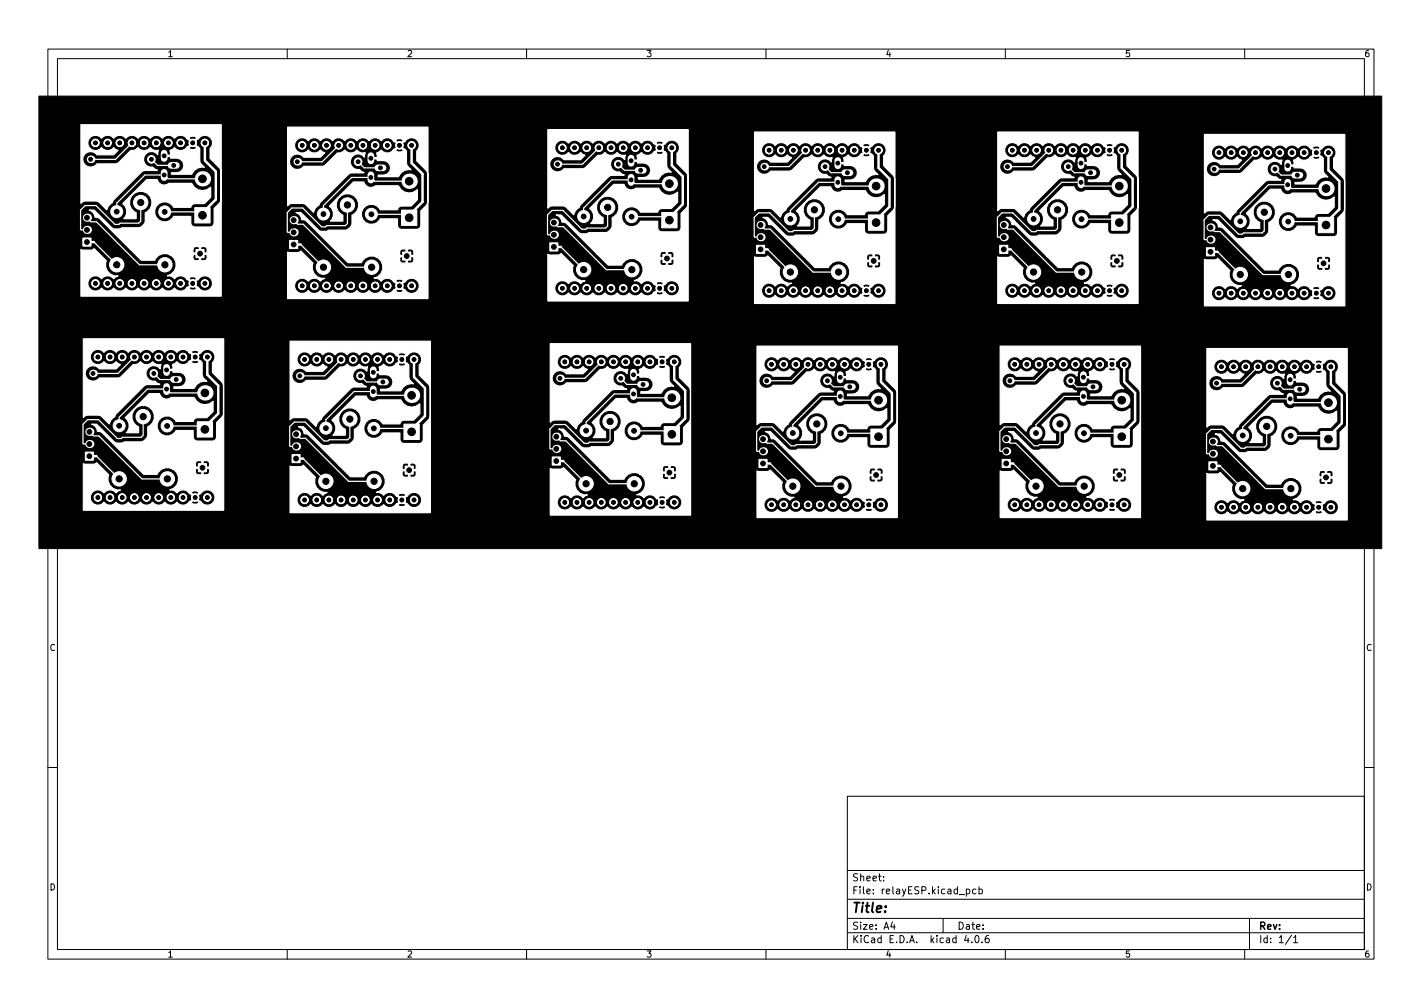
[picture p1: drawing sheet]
<svg xmlns="http://www.w3.org/2000/svg" width="297mm" height="210mm" viewBox="0 0 297 210" stroke-linecap="round" stroke-linejoin="round" font-family="sans-serif">
<defs><g id="words">
<text font-size="2.8" x="178" y="190.6">Title:</text>
<g font-size="2.1">
<text x="178" y="184">Sheet:</text>
<text x="178" y="186.7">File: relayESP.kicad_pcb</text>
<text x="178" y="196.9">KiCad E.D.A. kicad 4.0.6</text>
<text x="178" y="194.1">Size: A4</text>
<text x="200" y="194.1">Date:</text>
<text x="263" y="194.1">Rev:</text>
<text x="263" y="196.9">Id: 1/1</text>
</g>
<g font-size="1.8">
<text x="35" y="11.9">1</text>
<text x="85" y="11.9">2</text>
<text x="135" y="11.9">3</text>
<text x="185" y="11.9">4</text>
<text x="235" y="11.9">5</text>
<text x="285" y="11.9">6</text>
<text x="10.3" y="135.9">C</text>
<text x="285.3" y="135.9">C</text>
<text x="10.3" y="185.9">D</text>
<text x="285.3" y="185.9">D</text>
<text x="35" y="199.9">1</text>
<text x="85" y="199.9">2</text>
<text x="135" y="199.9">3</text>
<text x="185" y="199.9">4</text>
<text x="235" y="199.9">5</text>
<text x="285" y="199.9">6</text>
</g>
</g></defs>
<g fill="none" stroke="#000" stroke-width=".21">
<path d="M10 10.2h277v190.1h-277zM12 12.2h273v186.1h-273zM60 10.2v2M110 10.2v2M160 10.2v2M210 10.2v2M260 10.2v2M10.6 35.8l.4-1.3 .4 1.3M10.7 35.5h.6M285.6 35.8l.4-1.3 .4 1.3M285.7 35.5h.6M10 60.2h2"/>
<path d="M285 60.2h2M10.7 85.2l.5-.1 .1-.4-.6-.2v1.3h.5l.2-.4-.3-.2M285.7 85.2l.5-.1 .1-.4-.6-.2v1.3h.5l.2-.4-.3-.2M10 110.2h2M285 110.2h2M10 160.2h2M177 166.3h108v32h-108zM285 160.2h2M60 198.3v2M110 198.3v2M160 198.3v2M177 194.8h108"/>
<path d="M177 191.8h108M177 187.8h108M177 181.8h108M184.6 183.8v.1M184.6 183v.1M186.4 192.5l-.3 1h.9M186.8 193v1M197 191.8v3M201.9 195.3l-.4 1h.9M201.9 185.7l.4-.1 .3 .3-.2 .7h-.5M203 196.7v.1M203.9 195.4l.1-.1a.8 .8 0 0 1 .5 .8 .8 .8 0 0 1-.5 .7 1 1 0 0 1-.1-1.4z"/>
<path d="M203.9 185.7l-.5-.1-.3 .3 .2 .7h.6M204.5 185.7l.4-.1 .3 .3-.1 .7h-.6M204.5 185.1v1.5M205.1 196.7v.1M206.5 195.3l-.4 .1a1.01 1.01 0 0 0 0 1.4l.5-.1v-.5l-.2-.3-.5 .1-.1 .2M210 198.3v2M260 198.3v2M261 191.8v6.5M269.8 195.3l-1.3 1.9M270.2 195.8l.4-.5v1.5M270.2 196.8h.9"/>
</g>
<path d="M8.1 20.1h280.5v94.4h-280.5z" fill="#000" stroke="#000" stroke-width=".21"/>
<g fill="#fff" stroke="#fff" stroke-width=".21">
<path d="M276.1 98.8h1.7v1.7h-1.7z"/>
<path d="M252.5 96.4h1.7v1.7h-1.7z"/>
<circle cx="255.1" cy="76.6" r=".76"/>
<circle cx="257.7" cy="76.6" r=".76"/>
<circle cx="260.2" cy="76.6" r=".76"/>
<circle cx="262.8" cy="76.6" r=".76"/>
<circle cx="265.3" cy="76.6" r=".76"/>
<circle cx="267.8" cy="76.6" r=".76"/>
<circle cx="270.4" cy="76.6" r=".76"/>
<circle cx="272.9" cy="76.6" r=".76"/>
<circle cx="275.5" cy="76.6" r=".76"/>
<circle cx="278" cy="76.6" r=".76"/>
<circle cx="255.1" cy="105.9" r=".76"/>
<circle cx="257.7" cy="105.9" r=".76"/>
<circle cx="260.2" cy="105.9" r=".76"/>
<circle cx="262.8" cy="105.9" r=".76"/>
<circle cx="265.3" cy="105.9" r=".76"/>
<circle cx="267.8" cy="105.9" r=".76"/>
<circle cx="270.4" cy="105.9" r=".76"/>
<circle cx="272.9" cy="105.9" r=".76"/>
<circle cx="275.5" cy="105.9" r=".76"/>
<circle cx="278" cy="105.9" r=".76"/>
</g>
<g fill="#fff">
<circle cx="253.4" cy="94.7" r=".85"/>
<circle cx="253.4" cy="92.2" r=".85"/>
</g>
<path d="M269.5 78.7v1.1M269.5 82.7v1.1M270.9 81.3h1.1" fill="none" stroke="#fff" stroke-width="1.4"/>
<circle cx="266.8" cy="80" r=".8" fill="#fff" stroke="#fff" stroke-width=".21"/>
<circle cx="254.1" cy="80" r=".8" fill="#fff"/>
<g fill="#fff" stroke="#fff" stroke-width=".21">
<path d="M275.9 90.1h3.2v3.2h-3.2z"/>
<circle cx="255.1" cy="76.6" r=".76"/>
<circle cx="257.7" cy="76.6" r=".76"/>
<circle cx="260.2" cy="76.6" r=".76"/>
<circle cx="262.8" cy="76.6" r=".76"/>
<circle cx="265.3" cy="76.6" r=".76"/>
<circle cx="267.8" cy="76.6" r=".76"/>
<circle cx="270.4" cy="76.6" r=".76"/>
<circle cx="272.9" cy="76.6" r=".76"/>
<circle cx="275.5" cy="76.6" r=".76"/>
<circle cx="278" cy="76.6" r=".76"/>
<circle cx="255.1" cy="105.9" r=".76"/>
<circle cx="257.7" cy="105.9" r=".76"/>
<circle cx="260.2" cy="105.9" r=".76"/>
<circle cx="262.8" cy="105.9" r=".76"/>
<circle cx="265.3" cy="105.9" r=".76"/>
<circle cx="267.8" cy="105.9" r=".76"/>
<circle cx="270.4" cy="105.9" r=".76"/>
<circle cx="272.9" cy="105.9" r=".76"/>
<circle cx="275.5" cy="105.9" r=".76"/>
<circle cx="278" cy="105.9" r=".76"/>
</g>
<circle cx="277.5" cy="84.1" r="1.6" fill="#fff"/>
<g fill="#fff" stroke="#fff" stroke-width=".21">
<path d="M275.4 45.4h3.2v3.2h-3.2z"/>
<circle cx="259.6" cy="90.9" r="1.25"/>
<circle cx="259.6" cy="102" r="1.5"/>
<circle cx="269.7" cy="102" r="1.5"/>
<circle cx="269.6" cy="91" r="1.25"/>
<circle cx="264.6" cy="89" r="1.5"/>
<circle cx="259.1" cy="46.2" r="1.25"/>
<circle cx="259.1" cy="57.3" r="1.5"/>
<circle cx="269.1" cy="57.3" r="1.5"/>
<circle cx="269.1" cy="46.3" r="1.25"/>
<circle cx="264.1" cy="44.3" r="1.5"/>
</g>
<circle cx="277" cy="39.4" r="1.6" fill="#fff"/>
<g fill="#fff" stroke="#fff" stroke-width=".21">
<circle cx="254.6" cy="31.9" r=".76"/>
<circle cx="257.2" cy="31.9" r=".76"/>
<circle cx="259.7" cy="31.9" r=".76"/>
<circle cx="262.3" cy="31.9" r=".76"/>
<circle cx="264.8" cy="31.9" r=".76"/>
<circle cx="267.3" cy="31.9" r=".76"/>
<circle cx="269.9" cy="31.9" r=".76"/>
<circle cx="272.4" cy="31.9" r=".76"/>
<circle cx="275" cy="31.9" r=".76"/>
<circle cx="277.5" cy="31.9" r=".76"/>
<circle cx="254.6" cy="61.2" r=".76"/>
<circle cx="257.2" cy="61.2" r=".76"/>
<circle cx="259.7" cy="61.2" r=".76"/>
<circle cx="262.3" cy="61.2" r=".76"/>
<circle cx="264.8" cy="61.2" r=".76"/>
<circle cx="267.3" cy="61.2" r=".76"/>
<circle cx="269.9" cy="61.2" r=".76"/>
<circle cx="272.4" cy="61.2" r=".76"/>
<circle cx="275" cy="61.2" r=".76"/>
<circle cx="277.5" cy="61.2" r=".76"/>
<circle cx="266.3" cy="35.3" r=".8"/>
</g>
<circle cx="253.6" cy="35.3" r=".8" fill="#fff"/>
<path d="M269 34v1.1M269 38v1.1M270.4 36.6h1.1" fill="none" stroke="#fff" stroke-width="1.4"/>
<path d="M252 51.7h1.7v1.7h-1.7z" fill="#fff" stroke="#fff" stroke-width=".21"/>
<g fill="#fff">
<circle cx="252.9" cy="50" r=".85"/>
<circle cx="252.9" cy="47.5" r=".85"/>
</g>
<g fill="#fff" stroke="#fff" stroke-width=".21">
<path d="M275.6 54.1h1.7v1.7h-1.7z"/>
<path d="M232.4 53.6h1.7v1.7h-1.7z"/>
<path d="M208.8 51.2h1.7v1.7h-1.7z"/>
<circle cx="254.6" cy="31.9" r=".76"/>
<circle cx="257.2" cy="31.9" r=".76"/>
<circle cx="259.7" cy="31.9" r=".76"/>
<circle cx="262.3" cy="31.9" r=".76"/>
<circle cx="264.8" cy="31.9" r=".76"/>
<circle cx="267.3" cy="31.9" r=".76"/>
<circle cx="269.9" cy="31.9" r=".76"/>
<circle cx="272.4" cy="31.9" r=".76"/>
<circle cx="275" cy="31.9" r=".76"/>
<circle cx="277.5" cy="31.9" r=".76"/>
<circle cx="254.6" cy="61.2" r=".76"/>
<circle cx="257.2" cy="61.2" r=".76"/>
<circle cx="259.7" cy="61.2" r=".76"/>
<circle cx="262.3" cy="61.2" r=".76"/>
<circle cx="264.8" cy="61.2" r=".76"/>
<circle cx="267.3" cy="61.2" r=".76"/>
<circle cx="269.9" cy="61.2" r=".76"/>
<circle cx="272.4" cy="61.2" r=".76"/>
<circle cx="275" cy="61.2" r=".76"/>
<circle cx="277.5" cy="61.2" r=".76"/>
<circle cx="211.5" cy="31.4" r=".76"/>
<circle cx="214" cy="31.4" r=".76"/>
<circle cx="216.5" cy="31.4" r=".76"/>
<circle cx="219.1" cy="31.4" r=".76"/>
<circle cx="221.6" cy="31.4" r=".76"/>
<circle cx="224.2" cy="31.4" r=".76"/>
<circle cx="226.7" cy="31.4" r=".76"/>
<circle cx="229.2" cy="31.4" r=".76"/>
<circle cx="231.8" cy="31.4" r=".76"/>
<circle cx="234.3" cy="31.4" r=".76"/>
<circle cx="211.5" cy="60.7" r=".76"/>
<circle cx="214" cy="60.7" r=".76"/>
<circle cx="216.5" cy="60.7" r=".76"/>
<circle cx="219.1" cy="60.7" r=".76"/>
<circle cx="221.6" cy="60.7" r=".76"/>
<circle cx="224.2" cy="60.7" r=".76"/>
<circle cx="226.7" cy="60.7" r=".76"/>
<circle cx="229.2" cy="60.7" r=".76"/>
<circle cx="231.8" cy="60.7" r=".76"/>
<circle cx="234.3" cy="60.7" r=".76"/>
</g>
<g fill="#fff">
<circle cx="209.7" cy="49.5" r=".85"/>
<circle cx="209.7" cy="47" r=".85"/>
</g>
<path d="M225.8 33.5v1.1M225.8 37.5v1.1M227.3 36.1h1.1" fill="none" stroke="#fff" stroke-width="1.4"/>
<circle cx="223.1" cy="34.8" r=".8" fill="#fff" stroke="#fff" stroke-width=".21"/>
<circle cx="210.4" cy="34.8" r=".8" fill="#fff"/>
<g fill="#fff" stroke="#fff" stroke-width=".21">
<path d="M232.2 44.9h3.2v3.2h-3.2z"/>
<circle cx="211.5" cy="31.4" r=".76"/>
<circle cx="214" cy="31.4" r=".76"/>
<circle cx="216.5" cy="31.4" r=".76"/>
<circle cx="219.1" cy="31.4" r=".76"/>
<circle cx="221.6" cy="31.4" r=".76"/>
<circle cx="224.2" cy="31.4" r=".76"/>
<circle cx="226.7" cy="31.4" r=".76"/>
<circle cx="229.2" cy="31.4" r=".76"/>
<circle cx="231.8" cy="31.4" r=".76"/>
<circle cx="234.3" cy="31.4" r=".76"/>
<circle cx="211.5" cy="60.7" r=".76"/>
<circle cx="214" cy="60.7" r=".76"/>
<circle cx="216.5" cy="60.7" r=".76"/>
<circle cx="219.1" cy="60.7" r=".76"/>
<circle cx="221.6" cy="60.7" r=".76"/>
<circle cx="224.2" cy="60.7" r=".76"/>
<circle cx="226.7" cy="60.7" r=".76"/>
<circle cx="229.2" cy="60.7" r=".76"/>
<circle cx="231.8" cy="60.7" r=".76"/>
<circle cx="234.3" cy="60.7" r=".76"/>
</g>
<circle cx="233.8" cy="38.9" r="1.6" fill="#fff"/>
<g fill="#fff" stroke="#fff" stroke-width=".21">
<path d="M232.7 89.6h3.2v3.2h-3.2z"/>
<circle cx="215.9" cy="45.7" r="1.25"/>
<circle cx="215.9" cy="56.8" r="1.5"/>
<circle cx="226" cy="56.8" r="1.5"/>
<circle cx="225.9" cy="45.8" r="1.25"/>
<circle cx="220.9" cy="43.8" r="1.5"/>
<circle cx="216.4" cy="90.4" r="1.25"/>
<circle cx="216.4" cy="101.5" r="1.5"/>
<circle cx="226.5" cy="101.5" r="1.5"/>
<circle cx="226.4" cy="90.5" r="1.25"/>
<circle cx="221.4" cy="88.5" r="1.5"/>
</g>
<circle cx="234.3" cy="83.6" r="1.6" fill="#fff"/>
<g fill="#fff" stroke="#fff" stroke-width=".21">
<circle cx="212" cy="76.1" r=".76"/>
<circle cx="214.5" cy="76.1" r=".76"/>
<circle cx="217" cy="76.1" r=".76"/>
<circle cx="219.6" cy="76.1" r=".76"/>
<circle cx="222.1" cy="76.1" r=".76"/>
<circle cx="224.7" cy="76.1" r=".76"/>
<circle cx="227.2" cy="76.1" r=".76"/>
<circle cx="229.7" cy="76.1" r=".76"/>
<circle cx="232.3" cy="76.1" r=".76"/>
<circle cx="234.8" cy="76.1" r=".76"/>
<circle cx="212" cy="105.4" r=".76"/>
<circle cx="214.5" cy="105.4" r=".76"/>
<circle cx="217" cy="105.4" r=".76"/>
<circle cx="219.6" cy="105.4" r=".76"/>
<circle cx="222.1" cy="105.4" r=".76"/>
<circle cx="224.7" cy="105.4" r=".76"/>
<circle cx="227.2" cy="105.4" r=".76"/>
<circle cx="229.7" cy="105.4" r=".76"/>
<circle cx="232.3" cy="105.4" r=".76"/>
<circle cx="234.8" cy="105.4" r=".76"/>
<circle cx="223.6" cy="79.5" r=".8"/>
</g>
<circle cx="210.9" cy="79.5" r=".8" fill="#fff"/>
<path d="M226.3 78.2v1.1M226.3 82.2v1.1M227.8 80.8h1.1" fill="none" stroke="#fff" stroke-width="1.4"/>
<path d="M209.3 95.9h1.7v1.7h-1.7z" fill="#fff" stroke="#fff" stroke-width=".21"/>
<g fill="#fff">
<circle cx="210.2" cy="94.2" r=".85"/>
<circle cx="210.2" cy="91.7" r=".85"/>
</g>
<g fill="#fff" stroke="#fff" stroke-width=".21">
<path d="M233 98.3h1.7v1.7h-1.7z"/>
<path d="M139 97.8h1.7v1.7h-1.7z"/>
<path d="M115.4 95.4h1.7v1.7h-1.7z"/>
<circle cx="212" cy="76.1" r=".76"/>
<circle cx="214.5" cy="76.1" r=".76"/>
<circle cx="217" cy="76.1" r=".76"/>
<circle cx="219.6" cy="76.1" r=".76"/>
<circle cx="222.1" cy="76.1" r=".76"/>
<circle cx="224.7" cy="76.1" r=".76"/>
<circle cx="227.2" cy="76.1" r=".76"/>
<circle cx="229.7" cy="76.1" r=".76"/>
<circle cx="232.3" cy="76.1" r=".76"/>
<circle cx="234.8" cy="76.1" r=".76"/>
<circle cx="212" cy="105.4" r=".76"/>
<circle cx="214.5" cy="105.4" r=".76"/>
<circle cx="217" cy="105.4" r=".76"/>
<circle cx="219.6" cy="105.4" r=".76"/>
<circle cx="222.1" cy="105.4" r=".76"/>
<circle cx="224.7" cy="105.4" r=".76"/>
<circle cx="227.2" cy="105.4" r=".76"/>
<circle cx="229.7" cy="105.4" r=".76"/>
<circle cx="232.3" cy="105.4" r=".76"/>
<circle cx="234.8" cy="105.4" r=".76"/>
<circle cx="118" cy="75.6" r=".76"/>
<circle cx="120.5" cy="75.6" r=".76"/>
<circle cx="123.1" cy="75.6" r=".76"/>
<circle cx="125.6" cy="75.6" r=".76"/>
<circle cx="128.1" cy="75.6" r=".76"/>
<circle cx="130.7" cy="75.6" r=".76"/>
<circle cx="133.2" cy="75.6" r=".76"/>
<circle cx="135.8" cy="75.6" r=".76"/>
<circle cx="138.3" cy="75.6" r=".76"/>
<circle cx="140.8" cy="75.6" r=".76"/>
<circle cx="118" cy="104.9" r=".76"/>
<circle cx="120.5" cy="104.9" r=".76"/>
<circle cx="123.1" cy="104.9" r=".76"/>
<circle cx="125.6" cy="104.9" r=".76"/>
<circle cx="128.1" cy="104.9" r=".76"/>
<circle cx="130.7" cy="104.9" r=".76"/>
<circle cx="133.2" cy="104.9" r=".76"/>
<circle cx="135.8" cy="104.9" r=".76"/>
<circle cx="138.3" cy="104.9" r=".76"/>
<circle cx="140.8" cy="104.9" r=".76"/>
</g>
<g fill="#fff">
<circle cx="116.2" cy="93.7" r=".85"/>
<circle cx="116.2" cy="91.2" r=".85"/>
</g>
<path d="M132.3 77.7v1.1M132.3 81.7v1.1M133.8 80.3h1.1" fill="none" stroke="#fff" stroke-width="1.4"/>
<circle cx="129.7" cy="79" r=".8" fill="#fff" stroke="#fff" stroke-width=".21"/>
<circle cx="117" cy="79" r=".8" fill="#fff"/>
<g fill="#fff" stroke="#fff" stroke-width=".21">
<path d="M138.7 89.1h3.2v3.2h-3.2z"/>
<circle cx="118" cy="75.6" r=".76"/>
<circle cx="120.5" cy="75.6" r=".76"/>
<circle cx="123.1" cy="75.6" r=".76"/>
<circle cx="125.6" cy="75.6" r=".76"/>
<circle cx="128.1" cy="75.6" r=".76"/>
<circle cx="130.7" cy="75.6" r=".76"/>
<circle cx="133.2" cy="75.6" r=".76"/>
<circle cx="135.8" cy="75.6" r=".76"/>
<circle cx="138.3" cy="75.6" r=".76"/>
<circle cx="140.8" cy="75.6" r=".76"/>
<circle cx="118" cy="104.9" r=".76"/>
<circle cx="120.5" cy="104.9" r=".76"/>
<circle cx="123.1" cy="104.9" r=".76"/>
<circle cx="125.6" cy="104.9" r=".76"/>
<circle cx="128.1" cy="104.9" r=".76"/>
<circle cx="130.7" cy="104.9" r=".76"/>
<circle cx="133.2" cy="104.9" r=".76"/>
<circle cx="135.8" cy="104.9" r=".76"/>
<circle cx="138.3" cy="104.9" r=".76"/>
<circle cx="140.8" cy="104.9" r=".76"/>
</g>
<circle cx="140.3" cy="83.1" r="1.6" fill="#fff"/>
<g fill="#fff" stroke="#fff" stroke-width=".21">
<path d="M138.2 44.4h3.2v3.2h-3.2z"/>
<circle cx="122.4" cy="89.9" r="1.25"/>
<circle cx="122.4" cy="101" r="1.5"/>
<circle cx="132.5" cy="101" r="1.5"/>
<circle cx="132.4" cy="90" r="1.25"/>
<circle cx="127.4" cy="88" r="1.5"/>
<circle cx="121.9" cy="45.2" r="1.25"/>
<circle cx="121.9" cy="56.3" r="1.5"/>
<circle cx="132" cy="56.3" r="1.5"/>
<circle cx="131.9" cy="45.3" r="1.25"/>
<circle cx="126.9" cy="43.3" r="1.5"/>
</g>
<circle cx="139.8" cy="38.3" r="1.6" fill="#fff"/>
<g fill="#fff" stroke="#fff" stroke-width=".21">
<circle cx="117.5" cy="30.9" r=".76"/>
<circle cx="120" cy="30.9" r=".76"/>
<circle cx="122.6" cy="30.9" r=".76"/>
<circle cx="125.1" cy="30.9" r=".76"/>
<circle cx="127.6" cy="30.9" r=".76"/>
<circle cx="130.2" cy="30.9" r=".76"/>
<circle cx="132.7" cy="30.9" r=".76"/>
<circle cx="135.3" cy="30.9" r=".76"/>
<circle cx="137.8" cy="30.9" r=".76"/>
<circle cx="140.3" cy="30.9" r=".76"/>
<circle cx="117.5" cy="60.2" r=".76"/>
<circle cx="120" cy="60.2" r=".76"/>
<circle cx="122.6" cy="60.2" r=".76"/>
<circle cx="125.1" cy="60.2" r=".76"/>
<circle cx="127.6" cy="60.2" r=".76"/>
<circle cx="130.2" cy="60.2" r=".76"/>
<circle cx="132.7" cy="60.2" r=".76"/>
<circle cx="135.3" cy="60.2" r=".76"/>
<circle cx="137.8" cy="60.2" r=".76"/>
<circle cx="140.3" cy="60.2" r=".76"/>
<circle cx="129.2" cy="34.3" r=".8"/>
</g>
<circle cx="116.5" cy="34.3" r=".8" fill="#fff"/>
<path d="M131.8 33v1.1M131.8 37v1.1M133.3 35.6h1.1" fill="none" stroke="#fff" stroke-width="1.4"/>
<path d="M114.8 50.7h1.7v1.7h-1.7z" fill="#fff" stroke="#fff" stroke-width=".21"/>
<g fill="#fff">
<circle cx="115.7" cy="49" r=".85"/>
<circle cx="115.7" cy="46.5" r=".85"/>
</g>
<g fill="#fff" stroke="#fff" stroke-width=".21">
<path d="M138.5 53.1h1.7v1.7h-1.7z"/>
<path d="M181.6 53.6h1.7v1.7h-1.7z"/>
<path d="M158 51.2h1.7v1.7h-1.7z"/>
<circle cx="117.5" cy="30.9" r=".76"/>
<circle cx="120" cy="30.9" r=".76"/>
<circle cx="122.6" cy="30.9" r=".76"/>
<circle cx="125.1" cy="30.9" r=".76"/>
<circle cx="127.6" cy="30.9" r=".76"/>
<circle cx="130.2" cy="30.9" r=".76"/>
<circle cx="132.7" cy="30.9" r=".76"/>
<circle cx="135.3" cy="30.9" r=".76"/>
<circle cx="137.8" cy="30.9" r=".76"/>
<circle cx="140.3" cy="30.9" r=".76"/>
<circle cx="117.5" cy="60.2" r=".76"/>
<circle cx="120" cy="60.2" r=".76"/>
<circle cx="122.6" cy="60.2" r=".76"/>
<circle cx="125.1" cy="60.2" r=".76"/>
<circle cx="127.6" cy="60.2" r=".76"/>
<circle cx="130.2" cy="60.2" r=".76"/>
<circle cx="132.7" cy="60.2" r=".76"/>
<circle cx="135.3" cy="60.2" r=".76"/>
<circle cx="137.8" cy="60.2" r=".76"/>
<circle cx="140.3" cy="60.2" r=".76"/>
<circle cx="160.7" cy="31.4" r=".76"/>
<circle cx="163.2" cy="31.4" r=".76"/>
<circle cx="165.7" cy="31.4" r=".76"/>
<circle cx="168.3" cy="31.4" r=".76"/>
<circle cx="170.8" cy="31.4" r=".76"/>
<circle cx="173.4" cy="31.4" r=".76"/>
<circle cx="175.9" cy="31.4" r=".76"/>
<circle cx="178.4" cy="31.4" r=".76"/>
<circle cx="181" cy="31.4" r=".76"/>
<circle cx="183.5" cy="31.4" r=".76"/>
<circle cx="160.7" cy="60.7" r=".76"/>
<circle cx="163.2" cy="60.7" r=".76"/>
<circle cx="165.7" cy="60.7" r=".76"/>
<circle cx="168.3" cy="60.7" r=".76"/>
<circle cx="170.8" cy="60.7" r=".76"/>
<circle cx="173.4" cy="60.7" r=".76"/>
<circle cx="175.9" cy="60.7" r=".76"/>
<circle cx="178.4" cy="60.7" r=".76"/>
<circle cx="181" cy="60.7" r=".76"/>
<circle cx="183.5" cy="60.7" r=".76"/>
</g>
<g fill="#fff">
<circle cx="158.9" cy="49.5" r=".85"/>
<circle cx="158.9" cy="47" r=".85"/>
</g>
<path d="M175 33.5v1.1M175 37.5v1.1M176.5 36.1h1.1" fill="none" stroke="#fff" stroke-width="1.4"/>
<circle cx="172.3" cy="34.8" r=".8" fill="#fff" stroke="#fff" stroke-width=".21"/>
<circle cx="159.6" cy="34.8" r=".8" fill="#fff"/>
<g fill="#fff" stroke="#fff" stroke-width=".21">
<path d="M181.4 44.9h3.2v3.2h-3.2z"/>
<circle cx="160.7" cy="31.4" r=".76"/>
<circle cx="163.2" cy="31.4" r=".76"/>
<circle cx="165.7" cy="31.4" r=".76"/>
<circle cx="168.3" cy="31.4" r=".76"/>
<circle cx="170.8" cy="31.4" r=".76"/>
<circle cx="173.4" cy="31.4" r=".76"/>
<circle cx="175.9" cy="31.4" r=".76"/>
<circle cx="178.4" cy="31.4" r=".76"/>
<circle cx="181" cy="31.4" r=".76"/>
<circle cx="183.5" cy="31.4" r=".76"/>
<circle cx="160.7" cy="60.7" r=".76"/>
<circle cx="163.2" cy="60.7" r=".76"/>
<circle cx="165.7" cy="60.7" r=".76"/>
<circle cx="168.3" cy="60.7" r=".76"/>
<circle cx="170.8" cy="60.7" r=".76"/>
<circle cx="173.4" cy="60.7" r=".76"/>
<circle cx="175.9" cy="60.7" r=".76"/>
<circle cx="178.4" cy="60.7" r=".76"/>
<circle cx="181" cy="60.7" r=".76"/>
<circle cx="183.5" cy="60.7" r=".76"/>
</g>
<circle cx="183" cy="38.9" r="1.6" fill="#fff"/>
<g fill="#fff" stroke="#fff" stroke-width=".21">
<path d="M181.9 89.6h3.2v3.2h-3.2z"/>
<circle cx="165.1" cy="45.7" r="1.25"/>
<circle cx="165.1" cy="56.8" r="1.5"/>
<circle cx="175.2" cy="56.8" r="1.5"/>
<circle cx="175.1" cy="45.8" r="1.25"/>
<circle cx="170.1" cy="43.8" r="1.5"/>
<circle cx="165.6" cy="90.4" r="1.25"/>
<circle cx="165.6" cy="101.5" r="1.5"/>
<circle cx="175.7" cy="101.5" r="1.5"/>
<circle cx="175.6" cy="90.5" r="1.25"/>
<circle cx="170.6" cy="88.5" r="1.5"/>
</g>
<circle cx="183.5" cy="83.6" r="1.6" fill="#fff"/>
<g fill="#fff" stroke="#fff" stroke-width=".21">
<circle cx="161.2" cy="76.1" r=".76"/>
<circle cx="163.7" cy="76.1" r=".76"/>
<circle cx="166.2" cy="76.1" r=".76"/>
<circle cx="168.8" cy="76.1" r=".76"/>
<circle cx="171.3" cy="76.1" r=".76"/>
<circle cx="173.9" cy="76.1" r=".76"/>
<circle cx="176.4" cy="76.1" r=".76"/>
<circle cx="178.9" cy="76.1" r=".76"/>
<circle cx="181.5" cy="76.1" r=".76"/>
<circle cx="184" cy="76.1" r=".76"/>
<circle cx="161.2" cy="105.4" r=".76"/>
<circle cx="163.7" cy="105.4" r=".76"/>
<circle cx="166.2" cy="105.4" r=".76"/>
<circle cx="168.8" cy="105.4" r=".76"/>
<circle cx="171.3" cy="105.4" r=".76"/>
<circle cx="173.9" cy="105.4" r=".76"/>
<circle cx="176.4" cy="105.4" r=".76"/>
<circle cx="178.9" cy="105.4" r=".76"/>
<circle cx="181.5" cy="105.4" r=".76"/>
<circle cx="184" cy="105.4" r=".76"/>
<circle cx="172.8" cy="79.5" r=".8"/>
</g>
<circle cx="160.1" cy="79.5" r=".8" fill="#fff"/>
<path d="M175.5 78.2v1.1M175.5 82.2v1.1M177 80.8h1.1" fill="none" stroke="#fff" stroke-width="1.4"/>
<path d="M158.5 95.9h1.7v1.7h-1.7z" fill="#fff" stroke="#fff" stroke-width=".21"/>
<g fill="#fff">
<circle cx="159.4" cy="94.2" r=".85"/>
<circle cx="159.4" cy="91.7" r=".85"/>
</g>
<g fill="#fff" stroke="#fff" stroke-width=".21">
<path d="M182.2 98.3h1.7v1.7h-1.7z"/>
<path d="M84.6 97.3h1.7v1.7h-1.7z"/>
<path d="M61 94.9h1.7v1.7h-1.7z"/>
<circle cx="161.2" cy="76.1" r=".76"/>
<circle cx="163.7" cy="76.1" r=".76"/>
<circle cx="166.2" cy="76.1" r=".76"/>
<circle cx="168.8" cy="76.1" r=".76"/>
<circle cx="171.3" cy="76.1" r=".76"/>
<circle cx="173.9" cy="76.1" r=".76"/>
<circle cx="176.4" cy="76.1" r=".76"/>
<circle cx="178.9" cy="76.1" r=".76"/>
<circle cx="181.5" cy="76.1" r=".76"/>
<circle cx="184" cy="76.1" r=".76"/>
<circle cx="161.2" cy="105.4" r=".76"/>
<circle cx="163.7" cy="105.4" r=".76"/>
<circle cx="166.2" cy="105.4" r=".76"/>
<circle cx="168.8" cy="105.4" r=".76"/>
<circle cx="171.3" cy="105.4" r=".76"/>
<circle cx="173.9" cy="105.4" r=".76"/>
<circle cx="176.4" cy="105.4" r=".76"/>
<circle cx="178.9" cy="105.4" r=".76"/>
<circle cx="181.5" cy="105.4" r=".76"/>
<circle cx="184" cy="105.4" r=".76"/>
<circle cx="63.6" cy="75.1" r=".76"/>
<circle cx="66.2" cy="75.1" r=".76"/>
<circle cx="68.7" cy="75.1" r=".76"/>
<circle cx="71.2" cy="75.1" r=".76"/>
<circle cx="73.8" cy="75.1" r=".76"/>
<circle cx="76.3" cy="75.1" r=".76"/>
<circle cx="78.9" cy="75.1" r=".76"/>
<circle cx="81.4" cy="75.1" r=".76"/>
<circle cx="83.9" cy="75.1" r=".76"/>
<circle cx="86.5" cy="75.1" r=".76"/>
<circle cx="63.6" cy="104.4" r=".76"/>
<circle cx="66.2" cy="104.4" r=".76"/>
<circle cx="68.7" cy="104.4" r=".76"/>
<circle cx="71.2" cy="104.4" r=".76"/>
<circle cx="73.8" cy="104.4" r=".76"/>
<circle cx="76.3" cy="104.4" r=".76"/>
<circle cx="78.9" cy="104.4" r=".76"/>
<circle cx="81.4" cy="104.4" r=".76"/>
<circle cx="83.9" cy="104.4" r=".76"/>
<circle cx="86.5" cy="104.4" r=".76"/>
</g>
<g fill="#fff">
<circle cx="61.8" cy="93.2" r=".85"/>
<circle cx="61.8" cy="90.7" r=".85"/>
</g>
<path d="M78 77.2v1.1M79.4 79.8h1.1M78 81.2v1.1" fill="none" stroke="#fff" stroke-width="1.4"/>
<circle cx="75.3" cy="78.5" r=".8" fill="#fff" stroke="#fff" stroke-width=".21"/>
<circle cx="62.6" cy="78.5" r=".8" fill="#fff"/>
<g fill="#fff" stroke="#fff" stroke-width=".21">
<path d="M84.4 88.6h3.2v3.2h-3.2z"/>
<circle cx="63.6" cy="75.1" r=".76"/>
<circle cx="66.2" cy="75.1" r=".76"/>
<circle cx="68.7" cy="75.1" r=".76"/>
<circle cx="71.2" cy="75.1" r=".76"/>
<circle cx="73.8" cy="75.1" r=".76"/>
<circle cx="76.3" cy="75.1" r=".76"/>
<circle cx="78.9" cy="75.1" r=".76"/>
<circle cx="81.4" cy="75.1" r=".76"/>
<circle cx="83.9" cy="75.1" r=".76"/>
<circle cx="86.5" cy="75.1" r=".76"/>
<circle cx="63.6" cy="104.4" r=".76"/>
<circle cx="66.2" cy="104.4" r=".76"/>
<circle cx="68.7" cy="104.4" r=".76"/>
<circle cx="71.2" cy="104.4" r=".76"/>
<circle cx="73.8" cy="104.4" r=".76"/>
<circle cx="76.3" cy="104.4" r=".76"/>
<circle cx="78.9" cy="104.4" r=".76"/>
<circle cx="81.4" cy="104.4" r=".76"/>
<circle cx="83.9" cy="104.4" r=".76"/>
<circle cx="86.5" cy="104.4" r=".76"/>
</g>
<circle cx="86" cy="82.5" r="1.6" fill="#fff"/>
<g fill="#fff" stroke="#fff" stroke-width=".21">
<path d="M83.9 43.9h3.2v3.2h-3.2z"/>
<circle cx="68.1" cy="89.4" r="1.25"/>
<circle cx="68.1" cy="100.5" r="1.5"/>
<circle cx="78.1" cy="100.5" r="1.5"/>
<circle cx="78.1" cy="89.4" r="1.25"/>
<circle cx="73.1" cy="87.5" r="1.5"/>
<circle cx="67.6" cy="44.7" r="1.25"/>
<circle cx="67.6" cy="55.8" r="1.5"/>
<circle cx="77.6" cy="55.8" r="1.5"/>
<circle cx="77.6" cy="44.7" r="1.25"/>
<circle cx="72.6" cy="42.8" r="1.5"/>
</g>
<circle cx="85.5" cy="37.8" r="1.6" fill="#fff"/>
<g fill="#fff" stroke="#fff" stroke-width=".21">
<circle cx="63.1" cy="30.3" r=".76"/>
<circle cx="65.7" cy="30.3" r=".76"/>
<circle cx="68.2" cy="30.3" r=".76"/>
<circle cx="70.7" cy="30.3" r=".76"/>
<circle cx="73.3" cy="30.3" r=".76"/>
<circle cx="75.8" cy="30.3" r=".76"/>
<circle cx="78.4" cy="30.3" r=".76"/>
<circle cx="80.9" cy="30.3" r=".76"/>
<circle cx="83.4" cy="30.3" r=".76"/>
<circle cx="86" cy="30.3" r=".76"/>
<circle cx="63.1" cy="59.7" r=".76"/>
<circle cx="65.7" cy="59.7" r=".76"/>
<circle cx="68.2" cy="59.7" r=".76"/>
<circle cx="70.7" cy="59.7" r=".76"/>
<circle cx="73.3" cy="59.7" r=".76"/>
<circle cx="75.8" cy="59.7" r=".76"/>
<circle cx="78.4" cy="59.7" r=".76"/>
<circle cx="80.9" cy="59.7" r=".76"/>
<circle cx="83.4" cy="59.7" r=".76"/>
<circle cx="86" cy="59.7" r=".76"/>
<circle cx="74.8" cy="33.8" r=".8"/>
</g>
<circle cx="62.1" cy="33.8" r=".8" fill="#fff"/>
<path d="M77.5 32.5v1.1M77.5 36.5v1.1M78.9 35h1.1" fill="none" stroke="#fff" stroke-width="1.4"/>
<path d="M60.5 50.2h1.7v1.7h-1.7z" fill="#fff" stroke="#fff" stroke-width=".21"/>
<g fill="#fff">
<circle cx="61.3" cy="48.5" r=".85"/>
<circle cx="61.3" cy="46" r=".85"/>
</g>
<g fill="#fff" stroke="#fff" stroke-width=".21">
<path d="M84.1 52.6h1.7v1.7h-1.7z"/>
<path d="M40.9 52.1h1.7v1.7h-1.7z"/>
<path d="M17.3 49.7h1.7v1.7h-1.7z"/>
<circle cx="63.1" cy="30.3" r=".76"/>
<circle cx="65.7" cy="30.3" r=".76"/>
<circle cx="68.2" cy="30.3" r=".76"/>
<circle cx="70.7" cy="30.3" r=".76"/>
<circle cx="73.3" cy="30.3" r=".76"/>
<circle cx="75.8" cy="30.3" r=".76"/>
<circle cx="78.4" cy="30.3" r=".76"/>
<circle cx="80.9" cy="30.3" r=".76"/>
<circle cx="83.4" cy="30.3" r=".76"/>
<circle cx="86" cy="30.3" r=".76"/>
<circle cx="63.1" cy="59.7" r=".76"/>
<circle cx="65.7" cy="59.7" r=".76"/>
<circle cx="68.2" cy="59.7" r=".76"/>
<circle cx="70.7" cy="59.7" r=".76"/>
<circle cx="73.3" cy="59.7" r=".76"/>
<circle cx="75.8" cy="59.7" r=".76"/>
<circle cx="78.4" cy="59.7" r=".76"/>
<circle cx="80.9" cy="59.7" r=".76"/>
<circle cx="83.4" cy="59.7" r=".76"/>
<circle cx="86" cy="59.7" r=".76"/>
<circle cx="19.9" cy="29.8" r=".76"/>
<circle cx="22.5" cy="29.8" r=".76"/>
<circle cx="25" cy="29.8" r=".76"/>
<circle cx="27.6" cy="29.8" r=".76"/>
<circle cx="30.1" cy="29.8" r=".76"/>
<circle cx="32.6" cy="29.8" r=".76"/>
<circle cx="35.2" cy="29.8" r=".76"/>
<circle cx="37.7" cy="29.8" r=".76"/>
<circle cx="40.3" cy="29.8" r=".76"/>
<circle cx="42.8" cy="29.8" r=".76"/>
<circle cx="19.9" cy="59.2" r=".76"/>
<circle cx="22.5" cy="59.2" r=".76"/>
<circle cx="25" cy="59.2" r=".76"/>
<circle cx="27.6" cy="59.2" r=".76"/>
<circle cx="30.1" cy="59.2" r=".76"/>
<circle cx="32.6" cy="59.2" r=".76"/>
<circle cx="35.2" cy="59.2" r=".76"/>
<circle cx="37.7" cy="59.2" r=".76"/>
<circle cx="40.3" cy="59.2" r=".76"/>
<circle cx="42.8" cy="59.2" r=".76"/>
</g>
<g fill="#fff">
<circle cx="18.2" cy="48" r=".85"/>
<circle cx="18.2" cy="45.5" r=".85"/>
</g>
<path d="M34.3 32v1.1M34.3 36v1.1M35.7 34.5h1.1" fill="none" stroke="#fff" stroke-width="1.4"/>
<circle cx="31.6" cy="33.3" r=".8" fill="#fff" stroke="#fff" stroke-width=".21"/>
<circle cx="18.9" cy="33.3" r=".8" fill="#fff"/>
<g fill="#fff" stroke="#fff" stroke-width=".21">
<path d="M40.7 43.4h3.2v3.2h-3.2z"/>
<circle cx="19.9" cy="29.8" r=".76"/>
<circle cx="22.5" cy="29.8" r=".76"/>
<circle cx="25" cy="29.8" r=".76"/>
<circle cx="27.6" cy="29.8" r=".76"/>
<circle cx="30.1" cy="29.8" r=".76"/>
<circle cx="32.6" cy="29.8" r=".76"/>
<circle cx="35.2" cy="29.8" r=".76"/>
<circle cx="37.7" cy="29.8" r=".76"/>
<circle cx="40.3" cy="29.8" r=".76"/>
<circle cx="42.8" cy="29.8" r=".76"/>
<circle cx="19.9" cy="59.2" r=".76"/>
<circle cx="22.5" cy="59.2" r=".76"/>
<circle cx="25" cy="59.2" r=".76"/>
<circle cx="27.6" cy="59.2" r=".76"/>
<circle cx="30.1" cy="59.2" r=".76"/>
<circle cx="32.6" cy="59.2" r=".76"/>
<circle cx="35.2" cy="59.2" r=".76"/>
<circle cx="37.7" cy="59.2" r=".76"/>
<circle cx="40.3" cy="59.2" r=".76"/>
<circle cx="42.8" cy="59.2" r=".76"/>
</g>
<circle cx="42.3" cy="37.3" r="1.6" fill="#fff"/>
<g fill="#fff" stroke="#fff" stroke-width=".21">
<path d="M41.2 88.1h3.2v3.2h-3.2z"/>
<circle cx="24.4" cy="44.2" r="1.25"/>
<circle cx="24.4" cy="55.3" r="1.5"/>
<circle cx="34.4" cy="55.3" r="1.5"/>
<circle cx="34.4" cy="44.2" r="1.25"/>
<circle cx="29.4" cy="42.3" r="1.5"/>
<circle cx="24.9" cy="88.9" r="1.25"/>
<circle cx="24.9" cy="100" r="1.5"/>
<circle cx="35" cy="100" r="1.5"/>
<circle cx="34.9" cy="88.9" r="1.25"/>
<circle cx="29.9" cy="87" r="1.5"/>
</g>
<circle cx="42.8" cy="82" r="1.6" fill="#fff"/>
<g fill="#fff" stroke="#fff" stroke-width=".21">
<circle cx="20.4" cy="74.5" r=".76"/>
<circle cx="23" cy="74.5" r=".76"/>
<circle cx="25.5" cy="74.5" r=".76"/>
<circle cx="28.1" cy="74.5" r=".76"/>
<circle cx="30.6" cy="74.5" r=".76"/>
<circle cx="33.1" cy="74.5" r=".76"/>
<circle cx="35.7" cy="74.5" r=".76"/>
<circle cx="38.2" cy="74.5" r=".76"/>
<circle cx="40.8" cy="74.5" r=".76"/>
<circle cx="43.3" cy="74.5" r=".76"/>
<circle cx="20.4" cy="103.9" r=".76"/>
<circle cx="23" cy="103.9" r=".76"/>
<circle cx="25.5" cy="103.9" r=".76"/>
<circle cx="28.1" cy="103.9" r=".76"/>
<circle cx="30.6" cy="103.9" r=".76"/>
<circle cx="33.1" cy="103.9" r=".76"/>
<circle cx="35.7" cy="103.9" r=".76"/>
<circle cx="38.2" cy="103.9" r=".76"/>
<circle cx="40.8" cy="103.9" r=".76"/>
<circle cx="43.3" cy="103.9" r=".76"/>
<circle cx="32.1" cy="78" r=".8"/>
</g>
<circle cx="19.4" cy="78" r=".8" fill="#fff"/>
<path d="M34.8 76.7v1.1M36.2 79.2h1.1M34.8 80.7v1.1" fill="none" stroke="#fff" stroke-width="1.4"/>
<path d="M17.8 94.4h1.7v1.7h-1.7z" fill="#fff" stroke="#fff" stroke-width=".21"/>
<g fill="#fff">
<circle cx="18.7" cy="92.7" r=".85"/>
<circle cx="18.7" cy="90.2" r=".85"/>
</g>
<g fill="#fff" stroke="#fff" stroke-width=".21">
<path d="M41.4 96.8h1.7v1.7h-1.7z"/>
<circle cx="20.4" cy="74.5" r=".76"/>
<circle cx="23" cy="74.5" r=".76"/>
<circle cx="25.5" cy="74.5" r=".76"/>
<circle cx="28.1" cy="74.5" r=".76"/>
<circle cx="30.6" cy="74.5" r=".76"/>
<circle cx="33.1" cy="74.5" r=".76"/>
<circle cx="35.7" cy="74.5" r=".76"/>
<circle cx="38.2" cy="74.5" r=".76"/>
<circle cx="40.8" cy="74.5" r=".76"/>
<circle cx="43.3" cy="74.5" r=".76"/>
<circle cx="20.4" cy="103.9" r=".76"/>
<circle cx="23" cy="103.9" r=".76"/>
<circle cx="25.5" cy="103.9" r=".76"/>
<circle cx="28.1" cy="103.9" r=".76"/>
<circle cx="30.6" cy="103.9" r=".76"/>
<circle cx="33.1" cy="103.9" r=".76"/>
<circle cx="35.7" cy="103.9" r=".76"/>
<circle cx="38.2" cy="103.9" r=".76"/>
<circle cx="40.8" cy="103.9" r=".76"/>
<circle cx="43.3" cy="103.9" r=".76"/>
</g>
<g fill="none" stroke="#fff" stroke-width=".25">
<path d="M27.6 29.8l-3.5 3.5h-5.2M31.6 33.3l1.3 1.2h3.4M42.3 37.3h-7.2l-.8-.8h-4l-5.9 5.9v1.8M70.7 30.3l-3.4 3.5h-5.2M74.8 33.8l1.3 1.2h3.4M85.5 37.8h-7.2l-.8-.8h-4.1l-5.8 5.9v1.8M125.1 30.9l-3.4 3.4h-5.2M129.2 34.3l1.2 1.3h3.4M139.8 38.3h-7.2l-.8-.7h-4l-5.9 5.8v1.8M168.3 31.4l-3.5 3.4h-5.2M172.3 34.8l1.3 1.3h3.4M183 38.9h-7.2l-.8-.8h-4l-5.9 5.8v1.8"/>
<path d="M219.1 31.4l-3.5 3.4h-5.2M223.1 34.8l1.3 1.3h3.4M233.8 38.9h-7.2l-.8-.8h-4l-5.9 5.8v1.8M262.3 31.9l-3.5 3.4h-5.2M266.3 35.3l1.3 1.3h3.4M277 39.4h-7.2l-.8-.8h-4l-5.9 5.9v1.7M18.2 45.5l.8 .8h1.2l8.9 9h5.3M19.6 50.5l4.8 4.8M29.4 42.3v3.9l-.4 .4h-3.9l-.3 .3h-.8l-3.9-4h-2.3l-1 1v4l.2 .1h1.2M34.4 44.2h7.2l.7 .8M61.3 46l.9 .8h1.1l9 9h5.3M62.8 51l4.8 4.8"/>
<path d="M72.6 42.8v3.9l-.5 .4h-3.8l-.3 .3h-.8l-4-4h-2.2l-1 1v4l.1 .1h1.2M77.6 44.7h7.2l.7 .8M115.7 46.5l.8 .8h1.2l9 9h5.3M117.2 51.6l4.7 4.7M126.9 43.3v3.9l-.4 .4h-3.9l-.2 .3h-.9l-3.9-4h-2.3l-.9 1v4l.1 .1h1.2M131.9 45.3h7.2l.7 .7M158.9 47l.8 .8h1.2l8.9 9h5.4M160.4 52.1l4.7 4.7M170.1 43.8v3.9l-.4 .4h-3.9l-.3 .3h-.8l-3.9-4h-2.3l-1 1v4l.2 .1h1.2M175.1 45.8h7.2l.7 .7M209.7 47l.8 .8h1.2l8.9 9h5.4M211.2 52.1l4.7 4.7"/>
<path d="M220.9 43.8v3.9l-.4 .4h-3.9l-.3 .3h-.8l-3.9-4h-2.3l-1 1v4l.2 .1h1.2M225.9 45.8h7.2l.7 .7M252.9 47.5l.8 .8h1.2l8.9 9h5.3M254.3 52.6l4.8 4.7M264.1 44.3v3.9l-.4 .4h-3.9l-.3 .3h-.8l-3.9-3.9h-2.3l-1 .9v4l.2 .1h1.2M269.1 46.3h7.2l.7 .7M28.1 74.5l-3.5 3.5h-5.2M32.1 78l1.3 1.2h3.4M71.2 75.1l-3.4 3.4h-5.2M75.3 78.5l1.3 1.3h3.4M125.6 75.6l-3.4 3.4h-5.2M129.7 79l1.2 1.3h3.4"/>
<path d="M168.8 76.1l-3.4 3.4h-5.3M172.8 79.5l1.3 1.3h3.4M219.6 76.1l-3.4 3.4h-5.3M223.6 79.5l1.3 1.3h3.4M262.8 76.6l-3.5 3.4h-5.2M18.7 90.2l.8 .8h1.2l8.9 9h5.4M20.1 95.2l4.8 4.8M29.9 87v3.9l-.4 .4h-3.9l-.3 .3h-.8l-3.9-4h-2.3l-1 1v4l.2 .1h1.2M34.9 88.9h7.2l.7 .8M42.8 82h-7.2l-.8-.8h-4l-5.9 5.9v1.8M61.8 90.7l.9 .8h1.1l9 9h5.3M63.3 95.8l4.8 4.7"/>
<path d="M73.1 87.5v3.9l-.5 .4h-3.8l-.3 .3h-.8l-3.9-4h-2.3l-1 1v4l.1 .1h1.2M78.1 89.4h7.2l.7 .8M86 82.5h-7.2l-.8-.7h-4l-5.9 5.8v1.8M116.2 91.2l.9 .8h1.1l9 9h5.3M117.7 96.3l4.7 4.7M127.4 88v3.9l-.4 .4h-3.9l-.2 .3h-.9l-3.9-4h-2.3l-.9 1v4l.1 .1h1.2M132.4 90h7.2l.7 .7M140.3 83.1h-7.2l-.8-.8h-4l-5.9 5.8v1.8M159.4 91.7l.8 .8h1.2l9 9h5.3M160.9 96.8l4.7 4.7M170.6 88.5v3.9l-.4 .4h-3.9l-.3 .3h-.8l-3.9-4h-2.3l-.9 1v4l.1 .1h1.2M175.6 90.5h7.2l.7 .7"/>
<path d="M183.5 83.6h-7.2l-.8-.8h-4l-5.9 5.9v1.7M210.2 91.7l.8 .8h1.2l9 9h5.3M211.7 96.8l4.7 4.7M221.4 88.5v3.9l-.4 .4h-3.9l-.3 .3h-.8l-3.9-4h-2.3l-.9 1v4l.1 .1h1.2M226.4 90.5h7.2l.7 .7M234.3 83.6h-7.2l-.8-.8h-4l-5.9 5.9v1.7M253.4 92.2l.8 .8h1.2l8.9 9h5.4M254.8 97.3l4.8 4.7M264.6 89v3.9l-.4 .4h-3.9l-.3 .3h-.8l-3.9-3.9h-2.3l-1 .9v4l.2 .1h1.2M266.8 80l1.3 1.3h3.4M269.6 91h7.2l.7 .7M277.5 84.1h-7.2l-.8-.8h-4l-5.9 5.9v1.7"/>
</g>
<g fill="none" stroke="#fff" stroke-width=".51">
<path d="M42.8 29.8v3.7l2.3 2.3v5.9l-2.8 2.7v.6M86 30.3v3.7l2.3 2.3v5.9l-2.8 2.8v.5M140.3 30.9v3.6l2.3 2.3v5.9l-2.8 2.8v.5M183.5 31.4v3.6l2.3 2.3v5.9l-2.8 2.8v.5M234.3 31.4v3.6l2.3 2.3v5.9l-2.8 2.8v.5M277.5 31.9v3.7l2.3 2.2v5.9l-2.8 2.8v.5M18.2 50.5h1.4M61.3 51h1.5M115.7 51.6h1.5M158.9 52.1h1.5M209.7 52.1h1.5M252.9 52.6h1.4"/>
<path d="M43.3 74.5v3.7l2.3 2.3v5.9l-2.8 2.7v.6M86.5 75.1v3.6l2.3 2.3v5.9l-2.8 2.8v.5M140.8 75.6v3.6l2.3 2.3v5.9l-2.8 2.8v.5M184 76.1v3.7l2.3 2.2v5.9l-2.8 2.8v.5M234.8 76.1v3.7l2.3 2.2v5.9l-2.8 2.8v.5M278 76.6v3.7l2.3 2.2v5.9l-2.8 2.8v.5M18.7 95.2h1.4M61.8 95.8h1.5M116.2 96.3h1.5M159.4 96.8h1.5M210.2 96.8h1.5M253.4 97.3h1.4"/>
</g>
<g fill="#fff" stroke="#fff" stroke-width=".25">
<path d="M17.4 70.7h29.3v35.8h-29.3v-9.7l2.1 .1 .7-.3 2.5 2.6-.1 .3a2.34 2.34 0 0 0 2.6 2.8l-.6 .2-.3 .4a1.57 1.57 0 0 0-2.6 0 1.61 1.61 0 0 0-2.4-.2 1.61 1.61 0 0 0 .1 2.4 1.61 1.61 0 0 0 2.3-.2 1.57 1.57 0 0 0 2.6 0 1.57 1.57 0 0 0 2.5 0 1.57 1.57 0 0 0 2.5 0 1.57 1.57 0 0 0 2.6 0 1.57 1.57 0 0 0 2.5 0 1.57 1.57 0 0 0 2.6 0 1.57 1.57 0 0 0 2.5 0h.5v.2a1.01 1.01 0 0 0 1.6-.2l-.8-.8-.8 .8h-.5l1.1-1h.3l.8 .8 .2-.1a1.61 1.61 0 0 0 2.4 .5 1.61 1.61 0 0 0 0-2.5 1.61 1.61 0 0 0-2.4 .5h-.2l-.8 .8h-.3l-1.1-1h.5l.8 .8 .8-.8a.93 .93 0 0 0-1.6 0h-.5l-.4-.4a1.59 1.59 0 0 0-2.1 .4l-.4-.4-.6-.2h-.5l.8-.3a2.34 2.34 0 0 0-.2-4.1h4.7l.1 1 .4 .2h.7l.2-.1v-1.2h.2v1.2l.2 .1 .9-.1 .3-.4v-.7l-.2-.1-7.5 .1a2.26 2.26 0 0 0-3.3 1.1h-2.8l-2.3-2.3h13.1v.7l.2 .1h1.2v-1.2h.2v1.2h1.2l.2-.1v-.7l-.5-.5h-.7l-.2 .1-1.1-.1-.5 .5h-13.1l-6.4-6.4-.3-.2h-.6a1.56 1.56 0 0 0-1.2-1.5h1l3.6 3.6a1.99 1.99 0 0 0 2.2 .1l3.8-.1a1.86 1.86 0 0 0 1.1-1.3v-1.8l.3-.1a2.36 2.36 0 0 0 .5-3.7 2.36 2.36 0 0 0-3.7 .3 2.36 2.36 0 0 0 .9 3.5v1.3h-2.5a2.02 2.02 0 0 0-.2-3.2l5-5h2.1a1.48 1.48 0 0 0 2.5 .8h4.8a2.43 2.43 0 0 0 3.9 .8v2.1l-1.3 1.3-2.3 .1-.3 .2-.2 .5h-3.6a2.1 2.1 0 0 0-3.2-.7 2.1 2.1 0 0 0 0 3.3 2.1 2.1 0 0 0 3.2-.7h3.6v1.4a.84 .84 0 0 0 .8 .8h3.2l.6-.2 .2-.6v-3.1l1.2-1.1 .3-.7-.1-6.3-2.2-2.3v-2.1a1.6 1.6 0 0 0-.1-2.4 1.6 1.6 0 0 0-2.4 .5l-.2-.1-.8 .8 1.3 1.2 .1 2.9 .9 1h-.4a2.41 2.41 0 0 0-2.2 1.5h-4.3v-.3a1.9 1.9 0 0 0 2.6-1.6 1.53 1.53 0 0 0-1.5-1.5h-1.3v-.3h-1.4v-.3h1.4l-.1-1 .6-.2 .4-.4a1.57 1.57 0 0 0 2.5 0h.5v.3a1.01 1.01 0 0 0 1.6-.3l-.8-.8-.8 .8h-.5l1.1-1-1.1-.9h.5l.8 .8 .8-.8a.93 .93 0 0 0-1.6 0h-.5l-.4-.4a1.59 1.59 0 0 0-2.1 .4 1.57 1.57 0 0 0-2.6 0 1.57 1.57 0 0 0-2.5 0 1.57 1.57 0 0 0-2.6 0 1.57 1.57 0 0 0-2.5 0 1.57 1.57 0 0 0-2.5 0 1.57 1.57 0 0 0-2.6 0 1.61 1.61 0 0 0-2.4-.2 1.61 1.61 0 0 0 .1 2.3 1.61 1.61 0 0 0 2.3-.2 1.57 1.57 0 0 0 2.6 0l.3 .4 .6 .2-1 .9h-3.5a1.64 1.64 0 0 0-2.4-.2 1.64 1.64 0 0 0 0 2.4 1.64 1.64 0 0 0 2.4-.3h4.3l2.8-2.8h.6l.6-.2 .3-.4 .4 .4a1.59 1.59 0 0 0 2.2-.4 1.5 1.5 0 0 0 1.7 .6l-.1 .9a1.65 1.65 0 0 0-2.9 .4 1.65 1.65 0 0 0 1.8 2.2l.9 .7h-2.5l-.7 .3-5.9 5.9-.2 .5a1.94 1.94 0 0 0-1.2 1.5l-1.9-1.8h-2.6h-.4l-.5 .5z"/>
<path d="M16.9 26h29.3v35.8h-29.3v-9.7l2.1 .1 .7-.3 2.5 2.6-.1 .3a2.34 2.34 0 0 0 2.5 2.8l-.5 .2-.4 .4a1.57 1.57 0 0 0-2.5 0 1.61 1.61 0 0 0-2.4-.2 1.61 1.61 0 0 0 0 2.4 1.61 1.61 0 0 0 2.4-.2 1.57 1.57 0 0 0 2.5 0 1.57 1.57 0 0 0 2.6 0 1.57 1.57 0 0 0 2.5 0 1.57 1.57 0 0 0 2.6 0 1.57 1.57 0 0 0 2.5 0 1.57 1.57 0 0 0 2.5 0 1.57 1.57 0 0 0 2.6 0h.5v.2a1.01 1.01 0 0 0 1.6-.2l-.8-.8-.8 .8h-.5l1.1-1h.3l.8 .8 .2-.1a1.61 1.61 0 0 0 2.4 .5 1.61 1.61 0 0 0 0-2.5 1.61 1.61 0 0 0-2.4 .5h-.2l-.8 .8h-.3l-1.1-1h.5l.8 .8 .8-.8a.93 .93 0 0 0-1.6 0h-.5l-.4-.4a1.59 1.59 0 0 0-2.2 .4l-.3-.4-.6-.2h-.5l.8-.3a2.34 2.34 0 0 0-.2-4.1h4.7l.1 1 .4 .2h.7l.2-.1v-1.2h.2v1.2l.2 .1 .9-.1 .3-.4v-.7l-.2-.1-7.5 .1a2.26 2.26 0 0 0-3.3 1.1h-2.8l-2.3-2.3h13.1v.7l.2 .1h1.2v-1.2h.2v1.2h1.2l.2-.1v-.7l-.5-.5h-.7l-.2 .1-1.1-.1-.5 .5h-13.1l-6.4-6.4-.3-.2h-.6a1.56 1.56 0 0 0-1.2-1.5h1l3.6 3.6a1.99 1.99 0 0 0 2.2 .1l3.8-.1a1.86 1.86 0 0 0 1-1.3v-1.8l.4-.1a2.36 2.36 0 0 0 .5-3.7 2.36 2.36 0 0 0-3.7 .3 2.36 2.36 0 0 0 .9 3.5v1.2h-2.5a2.02 2.02 0 0 0-.3-3.1l5.1-5h2.1a1.48 1.48 0 0 0 2.5 .8h4.7a2.43 2.43 0 0 0 4 .8v2.1l-1.3 1.3-2.3 .1-.3 .1-.2 .6h-3.6a2.1 2.1 0 0 0-3.2-.7 2.1 2.1 0 0 0 0 3.3 2.1 2.1 0 0 0 3.2-.7h3.5v1.4a.84 .84 0 0 0 .9 .8h3.2l.6-.2 .2-.6v-3.1l1.1-1.1 .4-.7-.1-6.3-2.2-2.3v-2.1a1.6 1.6 0 0 0-.1-2.4 1.6 1.6 0 0 0-2.4 .5l-.2-.1-.8 .8 1.3 1.2 .1 2.9 .9 1h-.4a2.41 2.41 0 0 0-2.3 1.5h-4.2v-.3a1.9 1.9 0 0 0 2.6-1.6 1.53 1.53 0 0 0-1.5-1.5h-1.3v-.3h-1.5l.1-.3h1.4l-.1-1 .6-.2 .3-.4a1.57 1.57 0 0 0 2.6 0h.5v.3a1.01 1.01 0 0 0 1.6-.3l-.8-.8-.8 .8h-.5l1.1-1-1.1-.9h.5l.8 .8 .8-.8a.93 .93 0 0 0-1.6 0h-.5l-.4-.4a1.59 1.59 0 0 0-2.2 .4 1.57 1.57 0 0 0-2.5 0 1.57 1.57 0 0 0-2.5 0 1.57 1.57 0 0 0-2.6 0 1.57 1.57 0 0 0-2.5 0 1.57 1.57 0 0 0-2.6 0 1.57 1.57 0 0 0-2.5 0 1.61 1.61 0 0 0-2.4-.2 1.61 1.61 0 0 0 0 2.3 1.61 1.61 0 0 0 2.4-.2 1.57 1.57 0 0 0 2.5 0l.4 .4 .5 .2-.9 .9h-3.5a1.64 1.64 0 0 0-2.4-.3 1.64 1.64 0 0 0 0 2.5 1.64 1.64 0 0 0 2.4-.3l4.3-.1 2.8-2.7h.6l.6-.2 .3-.4 .4 .4a1.59 1.59 0 0 0 2.2-.4 1.5 1.5 0 0 0 1.7 .6l-.1 .9a1.65 1.65 0 0 0-2.9 .3 1.65 1.65 0 0 0 1.8 2.3l.9 .7h-2.5l-.7 .3-5.9 5.8-.2 .6a1.94 1.94 0 0 0-1.2 1.5l-1.9-1.8h-2.6h-.4l-.5 .4z"/>
<path d="M60.6 71.3h29.3v35.7h-29.3v-9.7l2.1 .1 .6-.3 2.6 2.6-.2 .3a2.34 2.34 0 0 0 2.6 2.8l-.5 .2-.4 .4a1.57 1.57 0 0 0-2.5 0 1.61 1.61 0 0 0-2.4-.2 1.61 1.61 0 0 0 0 2.4 1.61 1.61 0 0 0 2.4-.2 1.57 1.57 0 0 0 2.5 0 1.57 1.57 0 0 0 2.6 0 1.57 1.57 0 0 0 2.5 0 1.57 1.57 0 0 0 2.6 0 1.57 1.57 0 0 0 2.5 0 1.57 1.57 0 0 0 2.5 0 1.57 1.57 0 0 0 2.6 0h.4l.1 .2a1.01 1.01 0 0 0 1.5-.2l-.8-.8-.8 .8h-.4l1.1-1h.3l.8 .8 .2-.1a1.61 1.61 0 0 0 2.4 .5 1.61 1.61 0 0 0 0-2.5 1.61 1.61 0 0 0-2.4 .5h-.2l-.8 .8h-.3l-1.1-1h.4l.8 .8 .8-.8a.93 .93 0 0 0-1.6 0h-.4l-.4-.4a1.59 1.59 0 0 0-2.2 .4l-.3-.4-.6-.2h-.5l.8-.3a2.34 2.34 0 0 0-.2-4h4.7l.1 .9 .4 .3h.7l.1-.2v-1.2h.3v1.2l.2 .2 .9-.1 .3-.5v-.6l-.2-.2-7.5 .2a2.26 2.26 0 0 0-3.3 1h-2.8l-2.3-2.3h13.1v.7l.1 .1h1.2v-1.2h.3v1.2h1.2l.2-.1v-.7l-.6-.5h-.6l-.2 .1-1.1-.1-.5 .5h-13.1l-6.4-6.4-.3-.2h-.7a1.56 1.56 0 0 0-1.2-1.5h1.1l3.6 3.6a1.99 1.99 0 0 0 2.1 .1l3.9-.1a1.86 1.86 0 0 0 1-1.3v-1.8l.4-.1a2.36 2.36 0 0 0 .4-3.6 2.36 2.36 0 0 0-3.6 .2 2.36 2.36 0 0 0 .9 3.5v1.3h-2.5a2.02 2.02 0 0 0-.3-3.2l5.1-5h2.1a1.48 1.48 0 0 0 2.4 .8h4.8a2.43 2.43 0 0 0 4 .8v2.1l-1.3 1.3-2.3 .1-.3 .2-.3 .5h-3.6a2.1 2.1 0 0 0-3.2-.7 2.1 2.1 0 0 0 0 3.3 2.1 2.1 0 0 0 3.2-.7h3.6v1.4a.84 .84 0 0 0 .9 .8h3.2l.6-.2 .2-.6v-3.1l1.1-1.1 .4-.7-.1-6.3-2.2-2.3v-2.1a1.6 1.6 0 0 0-.1-2.4 1.6 1.6 0 0 0-2.4 .5h-.2l-.8 .8 1.3 1.1 .1 2.9 .9 1h-.4a2.41 2.41 0 0 0-2.3 1.5h-4.2v-.3a1.9 1.9 0 0 0 2.6-1.5 1.53 1.53 0 0 0-1.5-1.6h-1.3v-.3h-1.5l.1-.3h1.4l-.1-1 .6-.2 .3-.4a1.57 1.57 0 0 0 2.6 0h.4l.1 .3a1.01 1.01 0 0 0 1.5-.3l-.8-.8-.8 .8h-.4l1.1-.9-1.1-1h.4l.8 .8 .8-.8a.93 .93 0 0 0-1.6 0h-.4l-.4-.4a1.59 1.59 0 0 0-2.2 .4 1.57 1.57 0 0 0-2.5 0 1.57 1.57 0 0 0-2.5 0 1.57 1.57 0 0 0-2.6 0 1.57 1.57 0 0 0-2.5 0 1.57 1.57 0 0 0-2.6 0 1.57 1.57 0 0 0-2.5 0 1.61 1.61 0 0 0-2.4-.2 1.61 1.61 0 0 0 0 2.3 1.61 1.61 0 0 0 2.4-.2 1.57 1.57 0 0 0 2.5 0l.4 .4 .5 .2-.9 .9h-3.5a1.64 1.64 0 0 0-2.4-.2 1.64 1.64 0 0 0 0 2.4 1.64 1.64 0 0 0 2.4-.3h4.3l2.8-2.8h.6l.5-.2 .4-.4 .4 .4a1.59 1.59 0 0 0 2.2-.4 1.5 1.5 0 0 0 1.7 .6l-.2 .9a1.65 1.65 0 0 0-2.8 .4 1.65 1.65 0 0 0 1.8 2.2l.9 .7h-2.5l-.7 .3-5.9 5.9-.3 .5a1.94 1.94 0 0 0-1.1 1.5l-1.9-1.7-2.6-.1-.4 .1-.5 .4z"/>
<path d="M60.1 26.6h29.3v35.7h-29.3v-9.7l2.1 .1 .6-.3 2.6 2.6-.2 .3a2.34 2.34 0 0 0 2.6 2.8l-.5 .2-.4 .4a1.57 1.57 0 0 0-2.5 0 1.61 1.61 0 0 0-2.4-.2 1.61 1.61 0 0 0 0 2.4 1.61 1.61 0 0 0 2.4-.2 1.57 1.57 0 0 0 2.5 0 1.57 1.57 0 0 0 2.6 0 1.57 1.57 0 0 0 2.5 0 1.57 1.57 0 0 0 2.5 0 1.57 1.57 0 0 0 2.6 0 1.57 1.57 0 0 0 2.5 0 1.57 1.57 0 0 0 2.6 0h.4l.1 .2a1.01 1.01 0 0 0 1.5-.2l-.8-.8-.8 .8h-.4l1.1-1h.3l.8 .8 .2-.1a1.61 1.61 0 0 0 2.4 .5 1.61 1.61 0 0 0 0-2.5 1.61 1.61 0 0 0-2.4 .5h-.2l-.8 .8h-.3l-1.1-1h.4l.8 .8 .8-.8a.93 .93 0 0 0-1.6 0h-.4l-.4-.4a1.59 1.59 0 0 0-2.2 .4l-.3-.4-.6-.2h-.5l.7-.3a2.34 2.34 0 0 0-.1-4.1h4.7l.1 1 .4 .2h.7l.1-.1v-1.2h.3v1.2l.1 .1 1-.1 .2-.4v-.7l-.1-.1-7.5 .1a2.26 2.26 0 0 0-3.3 1.1h-2.8l-2.4-2.3h13.2v.7l.1 .1h1.2v-1.2h.3v1.2h1.2l.1-.1v-.7l-.5-.5h-.7l-.1 .1-1.1-.1-.5 .5h-13.2l-6.3-6.4-.3-.2h-.7a1.56 1.56 0 0 0-1.2-1.5h1.1l3.6 3.6a1.99 1.99 0 0 0 2.1 .1l3.9-.1a1.86 1.86 0 0 0 1-1.3v-1.8l.4-.1a2.36 2.36 0 0 0 .4-3.6 2.36 2.36 0 0 0-3.6 .2 2.36 2.36 0 0 0 .9 3.5v1.3h-2.6a2.02 2.02 0 0 0-.2-3.2l5-5h2.2a1.48 1.48 0 0 0 2.4 .8h4.8a2.43 2.43 0 0 0 4 .8v2.1l-1.3 1.3-2.3 .1-.3 .2-.3 .5h-3.6a2.1 2.1 0 0 0-3.2-.7 2.1 2.1 0 0 0 0 3.3 2.1 2.1 0 0 0 3.2-.7h3.6v1.4a.84 .84 0 0 0 .9 .8h3.2l.6-.2 .2-.6v-3.1l1.1-1.1 .3-.7v-6.3l-2.2-2.3v-2.1a1.6 1.6 0 0 0-.1-2.4 1.6 1.6 0 0 0-2.4 .5l-.2-.1-.8 .8 1.3 1.2 .1 2.9 .9 1h-.4a2.41 2.41 0 0 0-2.3 1.5h-4.2v-.3a1.9 1.9 0 0 0 2.6-1.6 1.53 1.53 0 0 0-1.5-1.5h-1.3v-.3h-1.5v-.3h1.5l-.1-1 .6-.2 .3-.4a1.57 1.57 0 0 0 2.6 0h.4l.1 .3a1.01 1.01 0 0 0 1.5-.3l-.8-.8-.8 .8h-.4l1.1-1-1.1-.9h.4l.8 .8 .8-.8a.93 .93 0 0 0-1.6 0h-.4l-.4-.4a1.59 1.59 0 0 0-2.2 .4 1.57 1.57 0 0 0-2.5 0 1.57 1.57 0 0 0-2.6 0 1.57 1.57 0 0 0-2.5 0 1.57 1.57 0 0 0-2.5 0 1.57 1.57 0 0 0-2.6 0 1.57 1.57 0 0 0-2.5 0 1.61 1.61 0 0 0-2.4-.2 1.61 1.61 0 0 0 0 2.3 1.61 1.61 0 0 0 2.4-.2 1.57 1.57 0 0 0 2.5 0l.4 .4 .5 .2-.9 .9h-3.5a1.64 1.64 0 0 0-2.4-.2 1.64 1.64 0 0 0 0 2.4 1.64 1.64 0 0 0 2.4-.3h4.3l2.8-2.8h.6l.5-.2 .4-.4 .4 .4a1.59 1.59 0 0 0 2.1-.4 1.5 1.5 0 0 0 1.8 .6l-.2 .9a1.65 1.65 0 0 0-2.8 .4 1.65 1.65 0 0 0 1.8 2.2l.9 .7h-2.6l-.6 .3-5.9 5.9-.3 .5a1.94 1.94 0 0 0-1.1 1.5l-1.9-1.8h-2.6h-.4l-.5 .5z"/>
<path d="M114.9 71.8h29.4v35.8h-29.4v-9.8l2.2 .2 .6-.4 2.6 2.6-.2 .3a2.34 2.34 0 0 0 2.6 2.8l-.5 .2-.4 .4a1.57 1.57 0 0 0-2.5 0 1.61 1.61 0 0 0-2.4-.2 1.61 1.61 0 0 0 0 2.4 1.61 1.61 0 0 0 2.4-.2 1.57 1.57 0 0 0 2.5 0 1.57 1.57 0 0 0 2.5 0 1.57 1.57 0 0 0 2.6 0 1.57 1.57 0 0 0 2.5 0 1.57 1.57 0 0 0 2.6 0 1.57 1.57 0 0 0 2.5 0 1.57 1.57 0 0 0 2.5 0h.5l.1 .2a1.01 1.01 0 0 0 1.5-.2l-.8-.8-.8 .8h-.5l1.1-1h.4l.8 .8h.1a1.61 1.61 0 0 0 2.5 .4 1.61 1.61 0 0 0 0-2.4 1.61 1.61 0 0 0-2.5 .4h-.1l-.8 .8h-.4l-1.1-1h.5l.8 .8 .8-.8a.93 .93 0 0 0-1.6 0h-.5l-.3-.3a1.59 1.59 0 0 0-2.2 .3l-.4-.3-.6-.3h-.5l.8-.3a2.34 2.34 0 0 0-.2-4h4.7l.1 .9 .5 .3h.6l.2-.2v-1.2h.3v1.2l.1 .2 .9-.1 .3-.5v-.6l-.1-.2-7.6 .2a2.26 2.26 0 0 0-3.2 1.1h-2.8l-2.4-2.4h13.1v.7l.2 .1h1.2v-1.2h.3v1.2h1.2l.1-.1v-.7l-.5-.5h-.7l-.1 .1-1.1-.1-.6 .5h-13.1l-6.3-6.3-.3-.3h-.7a1.56 1.56 0 0 0-1.2-1.5h1l3.7 3.7a1.99 1.99 0 0 0 2.1 0l3.9-.1a1.86 1.86 0 0 0 1-1.3v-1.8l.4-.1a2.36 2.36 0 0 0 .4-3.6 2.36 2.36 0 0 0-3.6 .2 2.36 2.36 0 0 0 .9 3.5v1.3h-2.6a2.02 2.02 0 0 0-.2-3.2l5-5h2.2a1.48 1.48 0 0 0 2.4 .8h4.8a2.43 2.43 0 0 0 3.9 .8v2.1l-1.3 1.3-2.3 .1-.3 .2-.2 .5h-3.6a2.1 2.1 0 0 0-3.2-.7 2.1 2.1 0 0 0 0 3.3 2.1 2.1 0 0 0 3.2-.7h3.6v1.4a.84 .84 0 0 0 .8 .8h3.2l.6-.2 .3-.6v-3.1l1.1-1.1 .3-.7-.1-6.3-2.2-2.3v-2.1a1.6 1.6 0 0 0-.1-2.4 1.6 1.6 0 0 0-2.4 .5h-.1l-.8 .8 1.3 1.1v3l.9 1-.4-.1a2.41 2.41 0 0 0-2.2 1.5h-4.2v-.3a1.9 1.9 0 0 0 2.6-1.5 1.53 1.53 0 0 0-1.6-1.6h-1.2v-.3h-1.5v-.3h1.5l-.2-1 .6-.2 .4-.4a1.57 1.57 0 0 0 2.5 0h.5l.1 .3a1.01 1.01 0 0 0 1.5-.3l-.8-.8-.8 .8h-.5l1.1-.9-1.1-1h.5l.8 .8 .8-.8a.93 .93 0 0 0-1.6 0h-.5l-.3-.4a1.59 1.59 0 0 0-2.2 .4 1.57 1.57 0 0 0-2.5 0 1.57 1.57 0 0 0-2.6 0 1.57 1.57 0 0 0-2.5 0 1.57 1.57 0 0 0-2.6 0 1.57 1.57 0 0 0-2.5 0 1.57 1.57 0 0 0-2.5 0 1.61 1.61 0 0 0-2.4-.2 1.61 1.61 0 0 0 0 2.3 1.61 1.61 0 0 0 2.4-.2 1.57 1.57 0 0 0 2.5 0l.4 .4 .5 .2-.9 .9h-3.5a1.64 1.64 0 0 0-2.4-.2 1.64 1.64 0 0 0 0 2.4 1.64 1.64 0 0 0 2.4-.3h4.2l2.9-2.8h.5l.6-.2 .4-.4 .3 .4a1.59 1.59 0 0 0 2.2-.4 1.5 1.5 0 0 0 1.7 .6l-.1 .9a1.65 1.65 0 0 0-2.9 .4 1.65 1.65 0 0 0 1.8 2.2l1 .7h-2.6l-.7 .3-5.8 5.9-.3 .5a1.94 1.94 0 0 0-1.1 1.5l-1.9-1.7-2.7-.1-.3 .1-.6 .4z"/>
<path d="M114.4 27.1h29.4v35.7h-29.4v-9.7l2.1 .1 .7-.3 2.5 2.6-.1 .3a2.34 2.34 0 0 0 2.6 2.8l-.5 .2-.4 .4a1.57 1.57 0 0 0-2.6 0 1.61 1.61 0 0 0-2.3-.2 1.61 1.61 0 0 0 0 2.4 1.61 1.61 0 0 0 2.3-.2 1.57 1.57 0 0 0 2.6 0 1.57 1.57 0 0 0 2.5 0 1.57 1.57 0 0 0 2.6 0 1.57 1.57 0 0 0 2.5 0 1.57 1.57 0 0 0 2.5 0 1.57 1.57 0 0 0 2.6 0 1.57 1.57 0 0 0 2.5 0h.5l.1 .2a1.01 1.01 0 0 0 1.5-.2l-.8-.8-.8 .8h-.5l1.1-1h.4l.8 .8 .1-.1a1.61 1.61 0 0 0 2.5 .5 1.61 1.61 0 0 0 0-2.5 1.61 1.61 0 0 0-2.5 .5h-.1l-.8 .8h-.4l-1.1-1h.5l.8 .8 .8-.8a.93 .93 0 0 0-1.6 0h-.5l-.3-.4a1.59 1.59 0 0 0-2.2 .4l-.4-.4-.6-.2h-.5l.8-.3a2.34 2.34 0 0 0-.2-4h4.7l.1 .9 .4 .3h.7l.2-.2v-1.2h.2v1.2l.2 .2 .9-.1 .3-.5v-.6l-.2-.2-7.5 .2a2.26 2.26 0 0 0-3.2 1h-2.8l-2.4-2.3h13.1v.7l.2 .1h1.2v-1.2h.2v1.2h1.2l.2-.1v-.7l-.5-.5h-.7l-.2 .1-1.1-.1-.5 .5h-13.1l-6.3-6.3-.3-.3h-.7a1.56 1.56 0 0 0-1.2-1.5h1l3.7 3.6a1.99 1.99 0 0 0 2.1 .1l3.9-.1a1.86 1.86 0 0 0 1-1.3v-1.8l.3-.1a2.36 2.36 0 0 0 .5-3.6 2.36 2.36 0 0 0-3.6 .2 2.36 2.36 0 0 0 .9 3.5v1.3h-2.6a2.02 2.02 0 0 0-.2-3.2l5-5h2.2a1.48 1.48 0 0 0 2.4 .8h4.8a2.43 2.43 0 0 0 3.9 .8v2.1l-1.3 1.3-2.3 .1-.3 .2-.2 .5h-3.6a2.1 2.1 0 0 0-3.2-.7 2.1 2.1 0 0 0 0 3.3 2.1 2.1 0 0 0 3.2-.7h3.6v1.4a.84 .84 0 0 0 .8 .8h3.2l.6-.2 .3-.6v-3.1l1.1-1.1 .3-.7-.1-6.3-2.2-2.3v-2.1a1.6 1.6 0 0 0-.1-2.4 1.6 1.6 0 0 0-2.4 .5h-.1l-.8 .8 1.3 1.1v3l.9 1-.4-.1a2.41 2.41 0 0 0-2.2 1.5h-4.2v-.3a1.9 1.9 0 0 0 2.5-1.5 1.53 1.53 0 0 0-1.5-1.6h-1.2v-.3h-1.5v-.3h1.5l-.2-1 .6-.2 .4-.4a1.57 1.57 0 0 0 2.5 0h.5l.1 .3a1.01 1.01 0 0 0 1.5-.3l-.8-.8-.8 .8h-.5l1.1-.9-1.1-1h.5l.8 .8 .8-.8a.93 .93 0 0 0-1.6 0h-.5l-.3-.4a1.59 1.59 0 0 0-2.2 .4 1.57 1.57 0 0 0-2.6 0 1.57 1.57 0 0 0-2.5 0 1.57 1.57 0 0 0-2.5 0 1.57 1.57 0 0 0-2.6 0 1.57 1.57 0 0 0-2.5 0 1.57 1.57 0 0 0-2.6 0 1.61 1.61 0 0 0-2.3-.2 1.61 1.61 0 0 0 0 2.3 1.61 1.61 0 0 0 2.3-.2 1.57 1.57 0 0 0 2.6 0l.4 .4 .5 .2-.9 .9h-3.5a1.64 1.64 0 0 0-2.5-.2 1.64 1.64 0 0 0 0 2.4 1.64 1.64 0 0 0 2.5-.3h4.2l2.9-2.8h.5l.6-.2 .4-.4 .3 .4a1.59 1.59 0 0 0 2.2-.4 1.5 1.5 0 0 0 1.7 .6l-.1 .9a1.65 1.65 0 0 0-2.9 .4 1.65 1.65 0 0 0 1.8 2.2l1 .7h-2.6l-.7 .3-5.9 5.9-.2 .5a1.94 1.94 0 0 0-1.2 1.5l-1.8-1.7-2.7-.1-.3 .1-.6 .4z"/>
<path d="M158.1 72.3h29.3v35.8h-29.3v-9.8l2.1 .2 .7-.4 2.5 2.6-.1 .3a2.34 2.34 0 0 0 2.6 2.8l-.6 .3-.3 .3a1.57 1.57 0 0 0-2.6 0 1.61 1.61 0 0 0-2.3-.2 1.61 1.61 0 0 0 0 2.4 1.61 1.61 0 0 0 2.3-.2 1.57 1.57 0 0 0 2.6 0 1.57 1.57 0 0 0 2.5 0 1.57 1.57 0 0 0 2.6 0 1.57 1.57 0 0 0 2.5 0 1.57 1.57 0 0 0 2.5 0 1.57 1.57 0 0 0 2.6 0 1.57 1.57 0 0 0 2.5 0h.5l.1 .2a1.01 1.01 0 0 0 1.5-.2l-.8-.8-.8 .8h-.5l1.1-1h.4l.8 .8h.1a1.61 1.61 0 0 0 2.5 .4 1.61 1.61 0 0 0 0-2.4 1.61 1.61 0 0 0-2.5 .4h-.1l-.8 .8h-.4l-1.1-1h.5l.8 .8 .8-.8a.93 .93 0 0 0-1.6 0h-.5l-.4-.3a1.59 1.59 0 0 0-2.1 .3l-.4-.3-.6-.3h-.5l.8-.3a2.34 2.34 0 0 0-.2-4h4.7l.1 .9 .4 .3h.7l.2-.2v-1.2h.2v1.2l.2 .2 .9-.1 .3-.4v-.7l-.2-.2-7.5 .2a2.26 2.26 0 0 0-3.3 1.1h-2.8l-2.3-2.4h13.1v.7l.2 .2h1.2v-1.2h.2v1.2h1.2l.2-.2v-.7l-.5-.5h-.7l-.2 .2-1.1-.2-.5 .5h-13.1l-6.3-6.3-.4-.2-.6-.1a1.56 1.56 0 0 0-1.2-1.5h1l3.7 3.7a1.99 1.99 0 0 0 2.1 0l3.8-.1a1.86 1.86 0 0 0 1.1-1.3v-1.8l.3-.1a2.36 2.36 0 0 0 .5-3.6 2.36 2.36 0 0 0-3.7 .2 2.36 2.36 0 0 0 1 3.5v1.3h-2.6a2.02 2.02 0 0 0-.2-3.2l5-5h2.2a1.48 1.48 0 0 0 2.4 .8h4.8a2.43 2.43 0 0 0 3.9 .8v2.1l-1.3 1.3-2.3 .1-.3 .2-.2 .5h-3.6a2.1 2.1 0 0 0-3.2-.7 2.1 2.1 0 0 0 0 3.3 2.1 2.1 0 0 0 3.2-.7h3.6v1.4a.84 .84 0 0 0 .8 .8h3.2l.6-.2 .3-.6v-3l1.1-1.2 .3-.7-.1-6.3-2.2-2.3v-2.1a1.6 1.6 0 0 0-.1-2.4 1.6 1.6 0 0 0-2.4 .5h-.1l-.8 .8 1.2 1.1 .1 3 .9 1-.4-.1a2.41 2.41 0 0 0-2.2 1.5h-4.3v-.3a1.9 1.9 0 0 0 2.6-1.5 1.53 1.53 0 0 0-1.5-1.6l-1.3 .1v-.4h-1.4v-.3h1.4l-.1-.9 .6-.3 .4-.4a1.57 1.57 0 0 0 2.5 0h.5l.1 .3a1.01 1.01 0 0 0 1.5-.3l-.8-.8-.8 .8h-.5l1.1-.9-1.1-1h.5l.8 .8 .8-.8a.93 .93 0 0 0-1.6 0h-.5l-.4-.4a1.59 1.59 0 0 0-2.1 .4 1.57 1.57 0 0 0-2.6 0 1.57 1.57 0 0 0-2.5 0 1.57 1.57 0 0 0-2.5 0 1.57 1.57 0 0 0-2.6 0 1.57 1.57 0 0 0-2.5 0 1.57 1.57 0 0 0-2.6 0 1.61 1.61 0 0 0-2.3-.2 1.61 1.61 0 0 0 0 2.4 1.61 1.61 0 0 0 2.3-.3 1.57 1.57 0 0 0 2.6 0l.3 .4 .6 .2-.9 .9h-3.5a1.64 1.64 0 0 0-2.5-.2 1.64 1.64 0 0 0 0 2.4 1.64 1.64 0 0 0 2.5-.3h4.2l2.8-2.7h.6l.6-.3 .4-.4 .3 .4a1.59 1.59 0 0 0 2.2-.4 1.5 1.5 0 0 0 1.7 .6l-.1 .9a1.65 1.65 0 0 0-2.9 .4 1.65 1.65 0 0 0 1.8 2.2l1 .7h-2.6l-.7 .3-5.9 5.9-.2 .6a1.94 1.94 0 0 0-1.2 1.4l-1.8-1.7-2.7-.1-.4 .1-.5 .4z"/>
<path d="M157.6 27.6h29.3v35.8h-29.3v-9.8l2.1 .2 .7-.4 2.5 2.6-.1 .3a2.34 2.34 0 0 0 2.6 2.8l-.6 .3-.3 .3a1.57 1.57 0 0 0-2.6 0 1.61 1.61 0 0 0-2.3-.2 1.61 1.61 0 0 0 0 2.4 1.61 1.61 0 0 0 2.3-.2 1.57 1.57 0 0 0 2.6 0 1.57 1.57 0 0 0 2.5 0 1.57 1.57 0 0 0 2.5 0 1.57 1.57 0 0 0 2.6 0 1.57 1.57 0 0 0 2.5 0 1.57 1.57 0 0 0 2.6 0 1.57 1.57 0 0 0 2.5 0h.5v.2a1.01 1.01 0 0 0 1.6-.2l-.8-.8-.8 .8h-.5l1.1-1h.4l.8 .8h.1a1.61 1.61 0 0 0 2.4 .4 1.61 1.61 0 0 0 0-2.4 1.61 1.61 0 0 0-2.4 .4h-.1l-.8 .8h-.4l-1.1-1h.5l.8 .8 .8-.8a.93 .93 0 0 0-1.6 0h-.5l-.4-.3a1.59 1.59 0 0 0-2.1 .3l-.4-.3-.6-.3h-.5l.8-.3a2.34 2.34 0 0 0-.2-4h4.7l.1 .9 .4 .3h.7l.2-.2v-1.2h.2v1.2l.2 .2 .9-.1 .3-.4v-.7l-.2-.2-7.5 .2a2.26 2.26 0 0 0-3.3 1.1h-2.8l-2.3-2.4h13.1v.7l.2 .2h1.2v-1.2h.2v1.2h1.2l.2-.2v-.7l-.5-.5h-.7l-.2 .2-1.1-.2-.5 .5h-13.1l-6.4-6.3-.3-.2-.6-.1a1.56 1.56 0 0 0-1.2-1.5h1l3.6 3.7a1.99 1.99 0 0 0 2.2 0l3.8-.1a1.86 1.86 0 0 0 1.1-1.3v-1.8l.3-.1a2.36 2.36 0 0 0 .5-3.6 2.36 2.36 0 0 0-3.7 .2 2.36 2.36 0 0 0 1 3.5v1.3h-2.6a2.02 2.02 0 0 0-.2-3.2l5-5h2.2a1.48 1.48 0 0 0 2.4 .8h4.8a2.43 2.43 0 0 0 3.9 .8v2.1l-1.3 1.3-2.3 .1-.3 .2-.2 .5h-3.6a2.1 2.1 0 0 0-3.2-.7 2.1 2.1 0 0 0 0 3.3 2.1 2.1 0 0 0 3.2-.7h3.6v1.4a.84 .84 0 0 0 .8 .8h3.2l.6-.2 .3-.6v-3l1.1-1.2 .3-.7-.1-6.3-2.2-2.3v-2.1a1.6 1.6 0 0 0-.1-2.4 1.6 1.6 0 0 0-2.4 .5h-.1l-.8 .8 1.2 1.1 .1 3 .9 1-.4-.1a2.41 2.41 0 0 0-2.2 1.5h-4.3v-.3a1.9 1.9 0 0 0 2.6-1.5 1.53 1.53 0 0 0-1.5-1.6l-1.3 .1v-.4h-1.4v-.3h1.4l-.1-.9 .6-.3 .4-.4a1.57 1.57 0 0 0 2.5 0h.5v.3a1.01 1.01 0 0 0 1.6-.3l-.8-.8-.8 .8h-.5l1.1-.9-1.1-1h.5l.8 .8 .8-.8a.93 .93 0 0 0-1.6 0h-.5l-.4-.4a1.59 1.59 0 0 0-2.1 .4 1.57 1.57 0 0 0-2.6 0 1.57 1.57 0 0 0-2.5 0 1.57 1.57 0 0 0-2.6 0 1.57 1.57 0 0 0-2.5 0 1.57 1.57 0 0 0-2.5 0 1.57 1.57 0 0 0-2.6 0 1.61 1.61 0 0 0-2.3-.2 1.61 1.61 0 0 0 0 2.4 1.61 1.61 0 0 0 2.3-.3 1.57 1.57 0 0 0 2.6 0l.3 .4 .6 .2-.9 .9h-3.5a1.64 1.64 0 0 0-2.5-.2 1.64 1.64 0 0 0 0 2.4 1.64 1.64 0 0 0 2.5-.3h4.2l2.8-2.7h.6l.6-.3 .3-.4 .4 .4a1.59 1.59 0 0 0 2.2-.4 1.5 1.5 0 0 0 1.7 .6l-.1 .9a1.65 1.65 0 0 0-2.9 .4 1.65 1.65 0 0 0 1.8 2.2l1 .7h-2.6l-.7 .3-5.9 5.9-.2 .6a1.94 1.94 0 0 0-1.2 1.4l-1.9-1.7-2.6-.1-.4 .1-.5 .4z"/>
<path d="M208.9 72.3h29.3v35.8h-29.3v-9.8l2.1 .2 .7-.4 2.5 2.6-.1 .3a2.34 2.34 0 0 0 2.6 2.8l-.6 .3-.3 .3a1.57 1.57 0 0 0-2.6 0 1.61 1.61 0 0 0-2.3-.2 1.61 1.61 0 0 0 0 2.4 1.61 1.61 0 0 0 2.3-.2 1.57 1.57 0 0 0 2.6 0 1.57 1.57 0 0 0 2.5 0 1.57 1.57 0 0 0 2.6 0 1.57 1.57 0 0 0 2.5 0 1.57 1.57 0 0 0 2.5 0 1.57 1.57 0 0 0 2.6 0 1.57 1.57 0 0 0 2.5 0h.5l.1 .2a1.01 1.01 0 0 0 1.5-.2l-.8-.8-.8 .8h-.5l1.1-1h.4l.8 .8h.1a1.61 1.61 0 0 0 2.5 .4 1.61 1.61 0 0 0 0-2.4 1.61 1.61 0 0 0-2.5 .4h-.1l-.8 .8h-.4l-1.1-1h.5l.8 .8 .8-.8a.93 .93 0 0 0-1.6 0h-.5l-.4-.3a1.59 1.59 0 0 0-2.1 .3l-.4-.3-.6-.3h-.5l.8-.3a2.34 2.34 0 0 0-.2-4h4.7l.1 .9 .4 .3h.7l.2-.2v-1.2h.2v1.2l.2 .2 .9-.1 .3-.4v-.7l-.2-.2-7.5 .2a2.26 2.26 0 0 0-3.3 1.1h-2.8l-2.3-2.4h13.1v.7l.2 .2h1.2v-1.2h.2v1.2h1.2l.2-.2v-.7l-.5-.5h-.7l-.2 .2-1.1-.2-.5 .5h-13.1l-6.3-6.3-.4-.2-.6-.1a1.56 1.56 0 0 0-1.2-1.5h1l3.7 3.7a1.99 1.99 0 0 0 2.1 0l3.8-.1a1.86 1.86 0 0 0 1.1-1.3v-1.8l.3-.1a2.36 2.36 0 0 0 .5-3.6 2.36 2.36 0 0 0-3.7 .2 2.36 2.36 0 0 0 1 3.5v1.3h-2.6a2.02 2.02 0 0 0-.2-3.2l5-5h2.2a1.48 1.48 0 0 0 2.4 .8h4.8a2.43 2.43 0 0 0 3.9 .8v2.1l-1.3 1.3-2.3 .1-.3 .2-.2 .5h-3.6a2.1 2.1 0 0 0-3.2-.7 2.1 2.1 0 0 0 0 3.3 2.1 2.1 0 0 0 3.2-.7h3.6v1.4a.84 .84 0 0 0 .8 .8h3.2l.6-.2 .3-.6v-3l1.1-1.2 .3-.7-.1-6.3-2.2-2.3v-2.1a1.6 1.6 0 0 0-.1-2.4 1.6 1.6 0 0 0-2.4 .5h-.1l-.8 .8 1.2 1.1 .1 3 .9 1-.4-.1a2.41 2.41 0 0 0-2.2 1.5h-4.3v-.3a1.9 1.9 0 0 0 2.6-1.5 1.53 1.53 0 0 0-1.5-1.6l-1.3 .1v-.4h-1.4v-.3h1.4l-.1-.9 .6-.3 .4-.4a1.57 1.57 0 0 0 2.5 0h.5l.1 .3a1.01 1.01 0 0 0 1.5-.3l-.8-.8-.8 .8h-.5l1.1-.9-1.1-1h.5l.8 .8 .8-.8a.93 .93 0 0 0-1.6 0h-.5l-.4-.4a1.59 1.59 0 0 0-2.1 .4 1.57 1.57 0 0 0-2.6 0 1.57 1.57 0 0 0-2.5 0 1.57 1.57 0 0 0-2.5 0 1.57 1.57 0 0 0-2.6 0 1.57 1.57 0 0 0-2.5 0 1.57 1.57 0 0 0-2.6 0 1.61 1.61 0 0 0-2.3-.2 1.61 1.61 0 0 0 0 2.4 1.61 1.61 0 0 0 2.3-.3 1.57 1.57 0 0 0 2.6 0l.3 .4 .6 .2-.9 .9h-3.5a1.64 1.64 0 0 0-2.5-.2 1.64 1.64 0 0 0 0 2.4 1.64 1.64 0 0 0 2.5-.3h4.2l2.8-2.7h.6l.6-.3 .4-.4 .3 .4a1.59 1.59 0 0 0 2.2-.4 1.5 1.5 0 0 0 1.7 .6l-.1 .9a1.65 1.65 0 0 0-2.9 .4 1.65 1.65 0 0 0 1.8 2.2l1 .7h-2.6l-.7 .3-5.9 5.9-.2 .6a1.94 1.94 0 0 0-1.2 1.4l-1.8-1.7-2.7-.1-.4 .1-.5 .4z"/>
<path d="M208.4 27.6h29.3v35.8h-29.3v-9.8l2.1 .2 .7-.4 2.5 2.6-.1 .3a2.34 2.34 0 0 0 2.6 2.8l-.6 .3-.3 .3a1.57 1.57 0 0 0-2.6 0 1.61 1.61 0 0 0-2.3-.2 1.61 1.61 0 0 0 0 2.4 1.61 1.61 0 0 0 2.3-.2 1.57 1.57 0 0 0 2.6 0 1.57 1.57 0 0 0 2.5 0 1.57 1.57 0 0 0 2.5 0 1.57 1.57 0 0 0 2.6 0 1.57 1.57 0 0 0 2.5 0 1.57 1.57 0 0 0 2.6 0 1.57 1.57 0 0 0 2.5 0h.5v.2a1.01 1.01 0 0 0 1.6-.2l-.8-.8-.8 .8h-.5l1.1-1h.4l.8 .8h.1a1.61 1.61 0 0 0 2.4 .4 1.61 1.61 0 0 0 0-2.4 1.61 1.61 0 0 0-2.4 .4h-.1l-.8 .8h-.4l-1.1-1h.5l.8 .8 .8-.8a.93 .93 0 0 0-1.6 0h-.5l-.4-.3a1.59 1.59 0 0 0-2.1 .3l-.4-.3-.6-.3h-.5l.8-.3a2.34 2.34 0 0 0-.2-4h4.7l.1 .9 .4 .3h.7l.2-.2v-1.2h.2v1.2l.2 .2 .9-.1 .3-.4v-.7l-.2-.2-7.5 .2a2.26 2.26 0 0 0-3.3 1.1h-2.8l-2.3-2.4h13.1v.7l.2 .2h1.2v-1.2h.2v1.2h1.2l.2-.2v-.7l-.5-.5h-.7l-.2 .2-1.1-.2-.5 .5h-13.1l-6.4-6.3-.3-.2-.6-.1a1.56 1.56 0 0 0-1.2-1.5h1l3.6 3.7a1.99 1.99 0 0 0 2.2 0l3.8-.1a1.86 1.86 0 0 0 1.1-1.3v-1.8l.3-.1a2.36 2.36 0 0 0 .5-3.6 2.36 2.36 0 0 0-3.7 .2 2.36 2.36 0 0 0 1 3.5v1.3h-2.6a2.02 2.02 0 0 0-.2-3.2l5-5h2.2a1.48 1.48 0 0 0 2.4 .8h4.8a2.43 2.43 0 0 0 3.9 .8v2.1l-1.3 1.3-2.3 .1-.3 .2-.2 .5h-3.6a2.1 2.1 0 0 0-3.2-.7 2.1 2.1 0 0 0 0 3.3 2.1 2.1 0 0 0 3.2-.7h3.6v1.4a.84 .84 0 0 0 .8 .8h3.2l.6-.2 .3-.6v-3l1.1-1.2 .3-.7-.1-6.3-2.2-2.3v-2.1a1.6 1.6 0 0 0-.1-2.4 1.6 1.6 0 0 0-2.4 .5h-.1l-.8 .8 1.2 1.1 .1 3 .9 1-.4-.1a2.41 2.41 0 0 0-2.2 1.5h-4.3v-.3a1.9 1.9 0 0 0 2.6-1.5 1.53 1.53 0 0 0-1.5-1.6l-1.3 .1v-.4h-1.4v-.3h1.4l-.1-.9 .6-.3 .4-.4a1.57 1.57 0 0 0 2.5 0h.5v.3a1.01 1.01 0 0 0 1.6-.3l-.8-.8-.8 .8h-.5l1.1-.9-1.1-1h.5l.8 .8 .8-.8a.93 .93 0 0 0-1.6 0h-.5l-.4-.4a1.59 1.59 0 0 0-2.1 .4 1.57 1.57 0 0 0-2.6 0 1.57 1.57 0 0 0-2.5 0 1.57 1.57 0 0 0-2.6 0 1.57 1.57 0 0 0-2.5 0 1.57 1.57 0 0 0-2.5 0 1.57 1.57 0 0 0-2.6 0 1.61 1.61 0 0 0-2.3-.2 1.61 1.61 0 0 0 0 2.4 1.61 1.61 0 0 0 2.3-.3 1.57 1.57 0 0 0 2.6 0l.3 .4 .6 .2-.9 .9h-3.5a1.64 1.64 0 0 0-2.5-.2 1.64 1.64 0 0 0 0 2.4 1.64 1.64 0 0 0 2.5-.3h4.2l2.8-2.7h.6l.6-.3 .3-.4 .4 .4a1.59 1.59 0 0 0 2.2-.4 1.5 1.5 0 0 0 1.7 .6l-.1 .9a1.65 1.65 0 0 0-2.9 .4 1.65 1.65 0 0 0 1.8 2.2l1 .7h-2.6l-.7 .3-5.9 5.9-.2 .6a1.94 1.94 0 0 0-1.2 1.4l-1.9-1.7-2.6-.1-.4 .1-.5 .4z"/>
<path d="M252.1 72.8h29.3v35.8h-29.3v-9.8l2.1 .2 .7-.4 2.5 2.6-.1 .4a2.34 2.34 0 0 0 2.5 2.7l-.5 .3-.3 .3a1.57 1.57 0 0 0-2.6 0 1.61 1.61 0 0 0-2.4-.2 1.61 1.61 0 0 0 0 2.4 1.61 1.61 0 0 0 2.4-.2 1.57 1.57 0 0 0 2.6 0 1.57 1.57 0 0 0 2.5 0 1.57 1.57 0 0 0 2.5 0 1.57 1.57 0 0 0 2.6 0 1.57 1.57 0 0 0 2.5 0 1.57 1.57 0 0 0 2.6 0 1.57 1.57 0 0 0 2.5 0h.5v.2a1.01 1.01 0 0 0 1.6-.2l-.8-.8-.8 .8h-.5l1.1-1h.3l.8 .8h.2a1.61 1.61 0 0 0 2.4 .5 1.61 1.61 0 0 0 0-2.5 1.61 1.61 0 0 0-2.4 .5l-.2-.1-.8 .8h-.3l-1.1-1h.5l.8 .8 .8-.8a1.06 1.06 0 0 0-1.6-.2v.2h-.5a1.57 1.57 0 0 0-2.5 0l-.4-.3-.6-.3h-.5l.8-.3a2.34 2.34 0 0 0-.2-4h4.7l.1 .9 .4 .3h.7l.2-.2v-1.2h.2v1.2l.2 .2 .9-.1 .3-.4v-.7l-.2-.2-7.5 .2a2.26 2.26 0 0 0-3.3 1.1h-2.8l-2.3-2.4h13.1v.7l.2 .2h1.2v-1.2h.2v1.2h1.2l.2-.2v-.7l-.5-.5h-.7l-.2 .2-1.1-.2-.5 .5h-13.1l-6.4-6.3-.3-.2-.6-.1a1.56 1.56 0 0 0-1.2-1.5h1l3.6 3.7a1.99 1.99 0 0 0 2.2 0l3.8-.1a1.86 1.86 0 0 0 1.1-1.3v-1.8l.3-.1a2.36 2.36 0 0 0 .5-3.6 2.36 2.36 0 0 0-3.7 .2 2.36 2.36 0 0 0 .9 3.5v1.3h-2.5a2.02 2.02 0 0 0-.3-3.2l5.1-5h2.1a1.48 1.48 0 0 0 2.5 .8h4.8a2.43 2.43 0 0 0 3.9 .8v2.1l-1.3 1.3-2.3 .1-.3 .2-.2 .5h-3.6a2.1 2.1 0 0 0-3.2-.7 2.1 2.1 0 0 0 0 3.3 2.1 2.1 0 0 0 3.2-.7h3.6v1.4a.84 .84 0 0 0 .8 .8h3.2l.6-.2 .2-.6v-3l1.2-1.1 .3-.8-.1-6.3-2.2-2.3v-2.1a1.6 1.6 0 0 0-.1-2.4 1.6 1.6 0 0 0-2.4 .5h-.2l-.8 .8 1.3 1.1 .1 3 .9 1-.4-.1a2.41 2.41 0 0 0-2.3 1.5h-4.2v-.3a1.9 1.9 0 0 0 2.6-1.5 1.53 1.53 0 0 0-1.5-1.6l-1.3 .1v-.4h-1.5l.1-.3h1.4l-.1-.9 .6-.3 .4-.3a1.57 1.57 0 0 0 2.5 0h.5v.2a1.01 1.01 0 0 0 1.6-.2l-.8-.8-.8 .8h-.5l1.1-1-1.1-1h.5l.8 .8 .8-.8a1.06 1.06 0 0 0-1.6-.2v.2h-.5a1.57 1.57 0 0 0-2.5 0 1.57 1.57 0 0 0-2.6 0 1.57 1.57 0 0 0-2.5 0 1.57 1.57 0 0 0-2.6 0 1.57 1.57 0 0 0-2.5 0 1.57 1.57 0 0 0-2.5 0 1.57 1.57 0 0 0-2.6 0 1.61 1.61 0 0 0-2.4-.2 1.61 1.61 0 0 0 0 2.4 1.61 1.61 0 0 0 2.4-.2 1.57 1.57 0 0 0 2.6 0l.3 .3 .5 .2-.9 1h-3.5a1.64 1.64 0 0 0-2.4-.3 1.64 1.64 0 0 0 0 2.4 1.64 1.64 0 0 0 2.4-.2l4.3-.1 2.8-2.7h.6l.6-.3 .3-.3 .4 .3a1.59 1.59 0 0 0 2.2-.3 1.51 1.51 0 0 0 1.7 .5l-.1 .9a1.65 1.65 0 0 0-2.9 .4 1.65 1.65 0 0 0 1.8 2.2l.9 .7h-2.5l-.7 .3-5.9 5.9-.2 .6a1.94 1.94 0 0 0-1.2 1.4l-1.9-1.7-2.6-.1-.4 .1-.5 .4z"/>
<path d="M251.6 28.1h29.3v35.8h-29.3v-9.8l2.1 .2 .7-.4 2.5 2.6-.1 .4a2.34 2.34 0 0 0 2.5 2.7l-.5 .3-.4 .3a1.57 1.57 0 0 0-2.5 0 1.61 1.61 0 0 0-2.4-.2 1.61 1.61 0 0 0 0 2.4 1.61 1.61 0 0 0 2.4-.2 1.57 1.57 0 0 0 2.5 0 1.57 1.57 0 0 0 2.6 0 1.57 1.57 0 0 0 2.5 0 1.57 1.57 0 0 0 2.6 0 1.57 1.57 0 0 0 2.5 0 1.57 1.57 0 0 0 2.5 0 1.57 1.57 0 0 0 2.6 0h.5v.2a1.01 1.01 0 0 0 1.6-.2l-.8-.8-.8 .8h-.5l1.1-1h.3l.8 .8h.2a1.61 1.61 0 0 0 2.4 .5 1.61 1.61 0 0 0 0-2.5 1.61 1.61 0 0 0-2.4 .5l-.2-.1-.8 .8h-.3l-1.1-1h.5l.8 .8 .8-.8a1.06 1.06 0 0 0-1.6-.2v.2h-.5a1.57 1.57 0 0 0-2.6 0l-.3-.3-.6-.3h-.5l.8-.3a2.34 2.34 0 0 0-.2-4h4.7l.1 .9 .4 .3h.7l.2-.2v-1.2h.2v1.2l.2 .2 .9-.1 .3-.4v-.7l-.2-.2-7.5 .2a2.26 2.26 0 0 0-3.3 1.1h-2.8l-2.3-2.4h13.1v.7l.2 .2h1.2v-1.2h.2v1.2h1.2l.2-.2v-.7l-.5-.5h-.7l-.2 .2-1.1-.2-.5 .5h-13.1l-6.4-6.3-.3-.2-.7-.1a1.56 1.56 0 0 0-1.2-1.5h1.1l3.6 3.7a1.99 1.99 0 0 0 2.2 0l3.8-.1a1.86 1.86 0 0 0 1-1.3v-1.8l.4-.1a2.36 2.36 0 0 0 .5-3.6 2.36 2.36 0 0 0-3.7 .2 2.36 2.36 0 0 0 .9 3.5v1.3h-2.5a2.02 2.02 0 0 0-.3-3.2l5.1-5h2.1a1.48 1.48 0 0 0 2.5 .8h4.7a2.43 2.43 0 0 0 4 .8v2.1l-1.3 1.3-2.3 .1-.3 .2-.2 .5h-3.7a2.1 2.1 0 0 0-3.1-.7 2.1 2.1 0 0 0 0 3.3 2.1 2.1 0 0 0 3.1-.7h3.6v1.4a.84 .84 0 0 0 .9 .8h3.2l.6-.2 .2-.6v-3l1.1-1.2 .4-.7-.1-6.3-2.2-2.3v-2.1a1.6 1.6 0 0 0-.1-2.4 1.6 1.6 0 0 0-2.4 .5h-.2l-.8 .8 1.3 1.1 .1 3 .9 1-.4-.1a2.41 2.41 0 0 0-2.3 1.5h-4.2v-.3a1.9 1.9 0 0 0 2.6-1.5 1.53 1.53 0 0 0-1.5-1.6l-1.3 .1v-.4h-1.5l.1-.3h1.4l-.1-.9 .6-.3 .3-.4a1.57 1.57 0 0 0 2.6 .1h.5v.2a1.01 1.01 0 0 0 1.6-.2l-.8-.8-.8 .8h-.5l1.1-1-1.1-1h.5l.8 .8 .8-.8a1.06 1.06 0 0 0-1.6-.3v.3h-.5a1.57 1.57 0 0 0-2.6 0 1.57 1.57 0 0 0-2.5 0 1.57 1.57 0 0 0-2.5 0 1.57 1.57 0 0 0-2.6 0 1.57 1.57 0 0 0-2.5 0 1.57 1.57 0 0 0-2.6 0 1.57 1.57 0 0 0-2.5 0 1.61 1.61 0 0 0-2.4-.2 1.61 1.61 0 0 0 0 2.4 1.61 1.61 0 0 0 2.4-.3 1.57 1.57 0 0 0 2.5 0l.4 .4 .5 .2-.9 .9h-3.5a1.64 1.64 0 0 0-2.4-.2 1.64 1.64 0 0 0 0 2.4 1.64 1.64 0 0 0 2.4-.2l4.3-.1 2.8-2.7h.6l.6-.3 .3-.4 .4 .4a1.59 1.59 0 0 0 2.2-.4 1.51 1.51 0 0 0 1.7 .6l-.2 .9a1.65 1.65 0 0 0-2.8 .4 1.65 1.65 0 0 0 1.8 2.2l.9 .7h-2.5l-.7 .3-5.9 5.9-.3 .6a1.94 1.94 0 0 0-1.1 1.4l-1.9-1.7-2.6-.1-.4 .1-.5 .4z"/>
</g>
<g fill="#000" stroke="#000" stroke-width=".21">
<circle cx="18.9" cy="33.3" r=".4"/>
<circle cx="19.9" cy="29.8" r=".38"/>
<circle cx="22.5" cy="29.8" r=".38"/>
<circle cx="25" cy="29.8" r=".38"/>
<circle cx="27.6" cy="29.8" r=".38"/>
<circle cx="30.1" cy="29.8" r=".38"/>
<circle cx="31.6" cy="33.3" r=".4"/>
<circle cx="32.6" cy="29.8" r=".38"/>
<circle cx="34.3" cy="32.5" r=".4"/>
<circle cx="34.3" cy="36.5" r=".4"/>
<circle cx="35.2" cy="29.8" r=".38"/>
<circle cx="36.3" cy="34.5" r=".4"/>
<circle cx="37.7" cy="29.8" r=".38"/>
<circle cx="40.3" cy="29.8" r=".38"/>
<circle cx="42.3" cy="37.3" r=".8"/>
<circle cx="42.8" cy="29.8" r=".38"/>
<circle cx="62.1" cy="33.8" r=".4"/>
<circle cx="63.1" cy="30.3" r=".38"/>
<circle cx="65.7" cy="30.3" r=".38"/>
<circle cx="68.2" cy="30.3" r=".38"/>
<circle cx="70.7" cy="30.3" r=".38"/>
<circle cx="73.3" cy="30.3" r=".38"/>
<circle cx="74.8" cy="33.8" r=".4"/>
<circle cx="75.8" cy="30.3" r=".38"/>
<circle cx="77.5" cy="33" r=".4"/>
<circle cx="77.5" cy="37" r=".4"/>
<circle cx="78.4" cy="30.3" r=".38"/>
<circle cx="79.5" cy="35" r=".4"/>
<circle cx="80.9" cy="30.3" r=".38"/>
<circle cx="83.4" cy="30.3" r=".38"/>
<circle cx="85.5" cy="37.8" r=".8"/>
<circle cx="86" cy="30.3" r=".38"/>
<circle cx="116.5" cy="34.3" r=".4"/>
<circle cx="117.5" cy="30.9" r=".38"/>
<circle cx="120" cy="30.9" r=".38"/>
<circle cx="122.6" cy="30.9" r=".38"/>
<circle cx="125.1" cy="30.9" r=".38"/>
<circle cx="127.6" cy="30.9" r=".38"/>
<circle cx="129.2" cy="34.3" r=".4"/>
<circle cx="130.2" cy="30.9" r=".38"/>
<circle cx="131.8" cy="33.6" r=".4"/>
<circle cx="131.8" cy="37.6" r=".4"/>
<circle cx="132.7" cy="30.9" r=".38"/>
<circle cx="133.8" cy="35.6" r=".4"/>
<circle cx="135.3" cy="30.9" r=".38"/>
<circle cx="137.8" cy="30.9" r=".38"/>
<circle cx="139.8" cy="38.3" r=".8"/>
<circle cx="140.3" cy="30.9" r=".38"/>
<circle cx="159.6" cy="34.8" r=".4"/>
<circle cx="160.7" cy="31.4" r=".38"/>
<circle cx="163.2" cy="31.4" r=".38"/>
<circle cx="165.7" cy="31.4" r=".38"/>
<circle cx="168.3" cy="31.4" r=".38"/>
<circle cx="170.8" cy="31.4" r=".38"/>
<circle cx="172.3" cy="34.8" r=".4"/>
<circle cx="173.4" cy="31.4" r=".38"/>
<circle cx="175" cy="34.1" r=".4"/>
<circle cx="175" cy="38.1" r=".4"/>
<circle cx="175.9" cy="31.4" r=".38"/>
<circle cx="177" cy="36.1" r=".4"/>
<circle cx="178.4" cy="31.4" r=".38"/>
<circle cx="181" cy="31.4" r=".38"/>
<circle cx="183" cy="38.9" r=".8"/>
<circle cx="183.5" cy="31.4" r=".38"/>
<circle cx="210.4" cy="34.8" r=".4"/>
<circle cx="211.5" cy="31.4" r=".38"/>
<circle cx="214" cy="31.4" r=".38"/>
<circle cx="216.5" cy="31.4" r=".38"/>
<circle cx="219.1" cy="31.4" r=".38"/>
<circle cx="221.6" cy="31.4" r=".38"/>
<circle cx="223.1" cy="34.8" r=".4"/>
<circle cx="224.2" cy="31.4" r=".38"/>
<circle cx="225.8" cy="34.1" r=".4"/>
<circle cx="225.8" cy="38.1" r=".4"/>
<circle cx="226.7" cy="31.4" r=".38"/>
<circle cx="227.8" cy="36.1" r=".4"/>
<circle cx="229.2" cy="31.4" r=".38"/>
<circle cx="231.8" cy="31.4" r=".38"/>
<circle cx="233.8" cy="38.9" r=".8"/>
<circle cx="234.3" cy="31.4" r=".38"/>
<circle cx="253.6" cy="35.3" r=".4"/>
<circle cx="254.6" cy="31.9" r=".38"/>
<circle cx="257.2" cy="31.9" r=".38"/>
<circle cx="259.7" cy="31.9" r=".38"/>
<circle cx="262.3" cy="31.9" r=".38"/>
<circle cx="264.8" cy="31.9" r=".38"/>
<circle cx="266.3" cy="35.3" r=".4"/>
<circle cx="267.3" cy="31.9" r=".38"/>
<circle cx="269" cy="34.6" r=".4"/>
<circle cx="269" cy="38.6" r=".4"/>
<circle cx="269.9" cy="31.9" r=".38"/>
<circle cx="271" cy="36.6" r=".4"/>
<circle cx="272.4" cy="31.9" r=".38"/>
<circle cx="275" cy="31.9" r=".38"/>
<circle cx="277" cy="39.4" r=".8"/>
<circle cx="277.5" cy="31.9" r=".38"/>
<circle cx="18.2" cy="45.5" r=".5"/>
<circle cx="18.2" cy="48" r=".5"/>
<circle cx="18.2" cy="50.5" r=".5"/>
<circle cx="19.9" cy="59.2" r=".38"/>
<circle cx="22.5" cy="59.2" r=".38"/>
<circle cx="24.4" cy="55.3" r=".65"/>
<circle cx="24.4" cy="44.2" r=".5"/>
<circle cx="25" cy="59.2" r=".38"/>
<circle cx="27.6" cy="59.2" r=".38"/>
<circle cx="29.4" cy="42.3" r=".65"/>
<circle cx="30.1" cy="59.2" r=".38"/>
<circle cx="32.6" cy="59.2" r=".38"/>
<circle cx="34.4" cy="44.2" r=".5"/>
<circle cx="34.4" cy="55.3" r=".65"/>
<circle cx="35.2" cy="59.2" r=".38"/>
<circle cx="37.7" cy="59.2" r=".38"/>
<circle cx="40.3" cy="59.2" r=".38"/>
<circle cx="41.8" cy="53" r=".5"/>
<circle cx="42.3" cy="45" r=".8"/>
<circle cx="42.8" cy="59.2" r=".38"/>
<circle cx="61.3" cy="51" r=".5"/>
<circle cx="61.3" cy="48.5" r=".5"/>
<circle cx="61.3" cy="46" r=".5"/>
<circle cx="63.1" cy="59.7" r=".38"/>
<circle cx="65.7" cy="59.7" r=".38"/>
<circle cx="67.6" cy="44.7" r=".5"/>
<circle cx="67.6" cy="55.8" r=".65"/>
<circle cx="68.2" cy="59.7" r=".38"/>
<circle cx="70.7" cy="59.7" r=".38"/>
<circle cx="72.6" cy="42.8" r=".65"/>
<circle cx="73.3" cy="59.7" r=".38"/>
<circle cx="75.8" cy="59.7" r=".38"/>
<circle cx="77.6" cy="44.7" r=".5"/>
<circle cx="77.6" cy="55.8" r=".65"/>
<circle cx="78.4" cy="59.7" r=".38"/>
<circle cx="80.9" cy="59.7" r=".38"/>
<circle cx="83.4" cy="59.7" r=".38"/>
<circle cx="85" cy="53.5" r=".5"/>
<circle cx="85.5" cy="45.5" r=".8"/>
<circle cx="86" cy="59.7" r=".38"/>
<circle cx="115.7" cy="51.6" r=".5"/>
<circle cx="115.7" cy="46.5" r=".5"/>
<circle cx="115.7" cy="49" r=".5"/>
<circle cx="121.9" cy="45.2" r=".5"/>
<circle cx="121.9" cy="56.3" r=".65"/>
<circle cx="126.9" cy="43.3" r=".65"/>
<circle cx="131.9" cy="45.3" r=".5"/>
<circle cx="132" cy="56.3" r=".65"/>
<circle cx="139.3" cy="54" r=".5"/>
<circle cx="139.8" cy="46" r=".8"/>
<circle cx="158.9" cy="52.1" r=".5"/>
<circle cx="158.9" cy="47" r=".5"/>
<circle cx="158.9" cy="49.5" r=".5"/>
<circle cx="165.1" cy="45.7" r=".5"/>
<circle cx="165.1" cy="56.8" r=".65"/>
<circle cx="170.1" cy="43.8" r=".65"/>
<circle cx="175.1" cy="45.8" r=".5"/>
<circle cx="175.2" cy="56.8" r=".65"/>
<circle cx="182.5" cy="54.5" r=".5"/>
<circle cx="183" cy="46.5" r=".8"/>
<circle cx="209.7" cy="47" r=".5"/>
<circle cx="209.7" cy="52.1" r=".5"/>
<circle cx="209.7" cy="49.5" r=".5"/>
<circle cx="215.9" cy="45.7" r=".5"/>
<circle cx="215.9" cy="56.8" r=".65"/>
<circle cx="220.9" cy="43.8" r=".65"/>
<circle cx="225.9" cy="45.8" r=".5"/>
<circle cx="226" cy="56.8" r=".65"/>
<circle cx="233.3" cy="54.5" r=".5"/>
<circle cx="233.8" cy="46.5" r=".8"/>
<circle cx="252.9" cy="47.5" r=".5"/>
<circle cx="252.9" cy="50" r=".5"/>
<circle cx="252.9" cy="52.6" r=".5"/>
<circle cx="259.1" cy="57.3" r=".65"/>
<circle cx="259.1" cy="46.2" r=".5"/>
<circle cx="264.1" cy="44.3" r=".65"/>
<circle cx="269.1" cy="46.3" r=".5"/>
<circle cx="269.1" cy="57.3" r=".65"/>
<circle cx="276.5" cy="55" r=".5"/>
<circle cx="277" cy="47" r=".8"/>
<circle cx="19.4" cy="78" r=".4"/>
<circle cx="20.4" cy="74.5" r=".38"/>
<circle cx="23" cy="74.5" r=".38"/>
<circle cx="25.5" cy="74.5" r=".38"/>
<circle cx="28.1" cy="74.5" r=".38"/>
<circle cx="30.6" cy="74.5" r=".38"/>
<circle cx="32.1" cy="78" r=".4"/>
<circle cx="33.1" cy="74.5" r=".38"/>
<circle cx="34.8" cy="77.2" r=".4"/>
<circle cx="35.7" cy="74.5" r=".38"/>
<circle cx="36.8" cy="79.2" r=".4"/>
<circle cx="38.2" cy="74.5" r=".38"/>
<circle cx="40.8" cy="74.5" r=".38"/>
<circle cx="43.3" cy="74.5" r=".38"/>
<circle cx="62.6" cy="78.5" r=".4"/>
<circle cx="63.6" cy="75.1" r=".38"/>
<circle cx="66.2" cy="75.1" r=".38"/>
<circle cx="68.7" cy="75.1" r=".38"/>
<circle cx="71.2" cy="75.1" r=".38"/>
<circle cx="73.8" cy="75.1" r=".38"/>
<circle cx="75.3" cy="78.5" r=".4"/>
<circle cx="76.3" cy="75.1" r=".38"/>
<circle cx="78" cy="77.8" r=".4"/>
<circle cx="78.9" cy="75.1" r=".38"/>
<circle cx="80" cy="79.8" r=".4"/>
<circle cx="81.4" cy="75.1" r=".38"/>
<circle cx="83.9" cy="75.1" r=".38"/>
<circle cx="86.5" cy="75.1" r=".38"/>
<circle cx="117" cy="79" r=".4"/>
<circle cx="117.5" cy="60.2" r=".38"/>
<circle cx="118" cy="75.6" r=".38"/>
<circle cx="120" cy="60.2" r=".38"/>
<circle cx="120.5" cy="75.6" r=".38"/>
<circle cx="122.6" cy="60.2" r=".38"/>
<circle cx="123.1" cy="75.6" r=".38"/>
<circle cx="125.1" cy="60.2" r=".38"/>
<circle cx="125.6" cy="75.6" r=".38"/>
<circle cx="127.6" cy="60.2" r=".38"/>
<circle cx="128.1" cy="75.6" r=".38"/>
<circle cx="129.7" cy="79" r=".4"/>
<circle cx="130.2" cy="60.2" r=".38"/>
<circle cx="130.7" cy="75.6" r=".38"/>
<circle cx="132.3" cy="78.3" r=".4"/>
<circle cx="132.7" cy="60.2" r=".38"/>
<circle cx="133.2" cy="75.6" r=".38"/>
<circle cx="135.3" cy="60.2" r=".38"/>
<circle cx="135.8" cy="75.6" r=".38"/>
<circle cx="137.8" cy="60.2" r=".38"/>
<circle cx="138.3" cy="75.6" r=".38"/>
<circle cx="140.3" cy="60.2" r=".38"/>
<circle cx="140.8" cy="75.6" r=".38"/>
<circle cx="160.1" cy="79.5" r=".4"/>
<circle cx="160.7" cy="60.7" r=".38"/>
<circle cx="161.2" cy="76.1" r=".38"/>
<circle cx="163.2" cy="60.7" r=".38"/>
<circle cx="163.7" cy="76.1" r=".38"/>
<circle cx="165.7" cy="60.7" r=".38"/>
<circle cx="166.2" cy="76.1" r=".38"/>
<circle cx="168.3" cy="60.7" r=".38"/>
<circle cx="168.8" cy="76.1" r=".38"/>
<circle cx="170.8" cy="60.7" r=".38"/>
<circle cx="171.3" cy="76.1" r=".38"/>
<circle cx="172.8" cy="79.5" r=".4"/>
<circle cx="173.4" cy="60.7" r=".38"/>
<circle cx="173.9" cy="76.1" r=".38"/>
<circle cx="175.5" cy="78.8" r=".4"/>
<circle cx="175.9" cy="60.7" r=".38"/>
<circle cx="176.4" cy="76.1" r=".38"/>
<circle cx="178.4" cy="60.7" r=".38"/>
<circle cx="178.9" cy="76.1" r=".38"/>
<circle cx="181" cy="60.7" r=".38"/>
<circle cx="181.5" cy="76.1" r=".38"/>
<circle cx="183.5" cy="60.7" r=".38"/>
<circle cx="184" cy="76.1" r=".38"/>
<circle cx="210.9" cy="79.5" r=".4"/>
<circle cx="211.5" cy="60.7" r=".38"/>
<circle cx="212" cy="76.1" r=".38"/>
<circle cx="214" cy="60.7" r=".38"/>
<circle cx="214.5" cy="76.1" r=".38"/>
<circle cx="216.5" cy="60.7" r=".38"/>
<circle cx="217" cy="76.1" r=".38"/>
<circle cx="219.1" cy="60.7" r=".38"/>
<circle cx="219.6" cy="76.1" r=".38"/>
<circle cx="221.6" cy="60.7" r=".38"/>
<circle cx="222.1" cy="76.1" r=".38"/>
<circle cx="223.6" cy="79.5" r=".4"/>
<circle cx="224.2" cy="60.7" r=".38"/>
<circle cx="224.7" cy="76.1" r=".38"/>
<circle cx="226.3" cy="78.8" r=".4"/>
<circle cx="226.7" cy="60.7" r=".38"/>
<circle cx="227.2" cy="76.1" r=".38"/>
<circle cx="229.2" cy="60.7" r=".38"/>
<circle cx="229.7" cy="76.1" r=".38"/>
<circle cx="231.8" cy="60.7" r=".38"/>
<circle cx="232.3" cy="76.1" r=".38"/>
<circle cx="234.3" cy="60.7" r=".38"/>
<circle cx="234.8" cy="76.1" r=".38"/>
<circle cx="254.6" cy="61.2" r=".38"/>
<circle cx="255.1" cy="76.6" r=".38"/>
<circle cx="257.2" cy="61.2" r=".38"/>
<circle cx="257.7" cy="76.6" r=".38"/>
<circle cx="259.7" cy="61.2" r=".38"/>
<circle cx="260.2" cy="76.6" r=".38"/>
<circle cx="262.3" cy="61.2" r=".38"/>
<circle cx="262.8" cy="76.6" r=".38"/>
<circle cx="264.8" cy="61.2" r=".38"/>
<circle cx="265.3" cy="76.6" r=".38"/>
<circle cx="267.3" cy="61.2" r=".38"/>
<circle cx="267.8" cy="76.6" r=".38"/>
<circle cx="269.5" cy="79.3" r=".4"/>
<circle cx="269.9" cy="61.2" r=".38"/>
<circle cx="270.4" cy="76.6" r=".38"/>
<circle cx="272.4" cy="61.2" r=".38"/>
<circle cx="272.9" cy="76.6" r=".38"/>
<circle cx="275" cy="61.2" r=".38"/>
<circle cx="275.5" cy="76.6" r=".38"/>
<circle cx="277.5" cy="61.2" r=".38"/>
<circle cx="278" cy="76.6" r=".38"/>
<circle cx="18.7" cy="90.2" r=".5"/>
<circle cx="18.7" cy="92.7" r=".5"/>
<circle cx="18.7" cy="95.2" r=".5"/>
<circle cx="24.9" cy="100" r=".65"/>
<circle cx="24.9" cy="88.9" r=".5"/>
<circle cx="29.9" cy="87" r=".65"/>
<circle cx="34.8" cy="81.2" r=".4"/>
<circle cx="34.9" cy="88.9" r=".5"/>
<circle cx="35" cy="100" r=".65"/>
<circle cx="42.3" cy="97.7" r=".5"/>
<circle cx="42.8" cy="82" r=".8"/>
<circle cx="42.8" cy="89.7" r=".8"/>
<circle cx="61.8" cy="95.8" r=".5"/>
<circle cx="61.8" cy="93.2" r=".5"/>
<circle cx="61.8" cy="90.7" r=".5"/>
<circle cx="68.1" cy="89.4" r=".5"/>
<circle cx="73.1" cy="87.5" r=".65"/>
<circle cx="78" cy="81.8" r=".4"/>
<circle cx="78.1" cy="89.4" r=".5"/>
<circle cx="85.5" cy="98.2" r=".5"/>
<circle cx="86" cy="90.2" r=".8"/>
<circle cx="86" cy="82.5" r=".8"/>
<circle cx="116.2" cy="96.3" r=".5"/>
<circle cx="116.2" cy="91.2" r=".5"/>
<circle cx="116.2" cy="93.7" r=".5"/>
<circle cx="122.4" cy="89.9" r=".5"/>
<circle cx="127.4" cy="88" r=".65"/>
<circle cx="132.3" cy="82.3" r=".4"/>
<circle cx="132.4" cy="90" r=".5"/>
<circle cx="134.3" cy="80.3" r=".4"/>
<circle cx="139.8" cy="98.7" r=".5"/>
<circle cx="140.3" cy="90.7" r=".8"/>
<circle cx="140.3" cy="83.1" r=".8"/>
<circle cx="159.4" cy="96.8" r=".5"/>
<circle cx="159.4" cy="94.2" r=".5"/>
<circle cx="159.4" cy="91.7" r=".5"/>
<circle cx="165.6" cy="90.4" r=".5"/>
<circle cx="170.6" cy="88.5" r=".65"/>
<circle cx="175.5" cy="82.8" r=".4"/>
<circle cx="175.6" cy="90.5" r=".5"/>
<circle cx="177.5" cy="80.8" r=".4"/>
<circle cx="183" cy="99.2" r=".5"/>
<circle cx="183.5" cy="91.2" r=".8"/>
<circle cx="183.5" cy="83.6" r=".8"/>
<circle cx="210.2" cy="96.8" r=".5"/>
<circle cx="210.2" cy="94.2" r=".5"/>
<circle cx="210.2" cy="91.7" r=".5"/>
<circle cx="216.4" cy="90.4" r=".5"/>
<circle cx="221.4" cy="88.5" r=".65"/>
<circle cx="226.3" cy="82.8" r=".4"/>
<circle cx="226.4" cy="90.5" r=".5"/>
<circle cx="228.3" cy="80.8" r=".4"/>
<circle cx="233.8" cy="99.2" r=".5"/>
<circle cx="234.3" cy="91.2" r=".8"/>
<circle cx="234.3" cy="83.6" r=".8"/>
<circle cx="253.4" cy="97.3" r=".5"/>
<circle cx="253.4" cy="94.7" r=".5"/>
<circle cx="253.4" cy="92.2" r=".5"/>
<circle cx="254.1" cy="80" r=".4"/>
<circle cx="259.6" cy="90.9" r=".5"/>
<circle cx="264.6" cy="89" r=".65"/>
<circle cx="266.8" cy="80" r=".4"/>
<circle cx="269.5" cy="83.3" r=".4"/>
<circle cx="269.6" cy="91" r=".5"/>
<circle cx="271.5" cy="81.3" r=".4"/>
<circle cx="277" cy="99.7" r=".5"/>
<circle cx="277.5" cy="91.7" r=".8"/>
<circle cx="277.5" cy="84.1" r=".8"/>
<circle cx="20.4" cy="103.9" r=".38"/>
<circle cx="23" cy="103.9" r=".38"/>
<circle cx="25.5" cy="103.9" r=".38"/>
<circle cx="28.1" cy="103.9" r=".38"/>
<circle cx="30.6" cy="103.9" r=".38"/>
<circle cx="33.1" cy="103.9" r=".38"/>
<circle cx="35.7" cy="103.9" r=".38"/>
<circle cx="38.2" cy="103.9" r=".38"/>
<circle cx="40.8" cy="103.9" r=".38"/>
<circle cx="43.3" cy="103.9" r=".38"/>
<circle cx="63.6" cy="104.4" r=".38"/>
<circle cx="66.2" cy="104.4" r=".38"/>
<circle cx="68.1" cy="100.5" r=".65"/>
<circle cx="68.7" cy="104.4" r=".38"/>
<circle cx="71.2" cy="104.4" r=".38"/>
<circle cx="73.8" cy="104.4" r=".38"/>
<circle cx="76.3" cy="104.4" r=".38"/>
<circle cx="78.1" cy="100.5" r=".65"/>
<circle cx="78.9" cy="104.4" r=".38"/>
<circle cx="81.4" cy="104.4" r=".38"/>
<circle cx="83.9" cy="104.4" r=".38"/>
<circle cx="86.5" cy="104.4" r=".38"/>
<circle cx="118" cy="104.9" r=".38"/>
<circle cx="120.5" cy="104.9" r=".38"/>
<circle cx="122.4" cy="101" r=".65"/>
<circle cx="123.1" cy="104.9" r=".38"/>
<circle cx="125.6" cy="104.9" r=".38"/>
<circle cx="128.1" cy="104.9" r=".38"/>
<circle cx="130.7" cy="104.9" r=".38"/>
<circle cx="132.5" cy="101" r=".65"/>
<circle cx="133.2" cy="104.9" r=".38"/>
<circle cx="135.8" cy="104.9" r=".38"/>
<circle cx="138.3" cy="104.9" r=".38"/>
<circle cx="140.8" cy="104.9" r=".38"/>
<circle cx="161.2" cy="105.4" r=".38"/>
<circle cx="163.7" cy="105.4" r=".38"/>
<circle cx="165.6" cy="101.5" r=".65"/>
<circle cx="166.2" cy="105.4" r=".38"/>
<circle cx="168.8" cy="105.4" r=".38"/>
<circle cx="171.3" cy="105.4" r=".38"/>
<circle cx="173.9" cy="105.4" r=".38"/>
<circle cx="175.7" cy="101.5" r=".65"/>
<circle cx="176.4" cy="105.4" r=".38"/>
<circle cx="178.9" cy="105.4" r=".38"/>
<circle cx="181.5" cy="105.4" r=".38"/>
<circle cx="184" cy="105.4" r=".38"/>
<circle cx="212" cy="105.4" r=".38"/>
<circle cx="214.5" cy="105.4" r=".38"/>
<circle cx="216.4" cy="101.5" r=".65"/>
<circle cx="217" cy="105.4" r=".38"/>
<circle cx="219.6" cy="105.4" r=".38"/>
<circle cx="222.1" cy="105.4" r=".38"/>
<circle cx="224.7" cy="105.4" r=".38"/>
<circle cx="226.5" cy="101.5" r=".65"/>
<circle cx="227.2" cy="105.4" r=".38"/>
<circle cx="229.7" cy="105.4" r=".38"/>
<circle cx="232.3" cy="105.4" r=".38"/>
<circle cx="234.8" cy="105.4" r=".38"/>
<circle cx="255.1" cy="105.9" r=".38"/>
<circle cx="257.7" cy="105.9" r=".38"/>
<circle cx="259.6" cy="102" r=".65"/>
<circle cx="260.2" cy="105.9" r=".38"/>
<circle cx="262.8" cy="105.9" r=".38"/>
<circle cx="265.3" cy="105.9" r=".38"/>
<circle cx="267.8" cy="105.9" r=".38"/>
<circle cx="269.7" cy="102" r=".65"/>
<circle cx="270.4" cy="105.9" r=".38"/>
<circle cx="272.9" cy="105.9" r=".38"/>
<circle cx="275.5" cy="105.9" r=".38"/>
<circle cx="278" cy="105.9" r=".38"/>
</g>
<use href="#words"/>
</svg>
